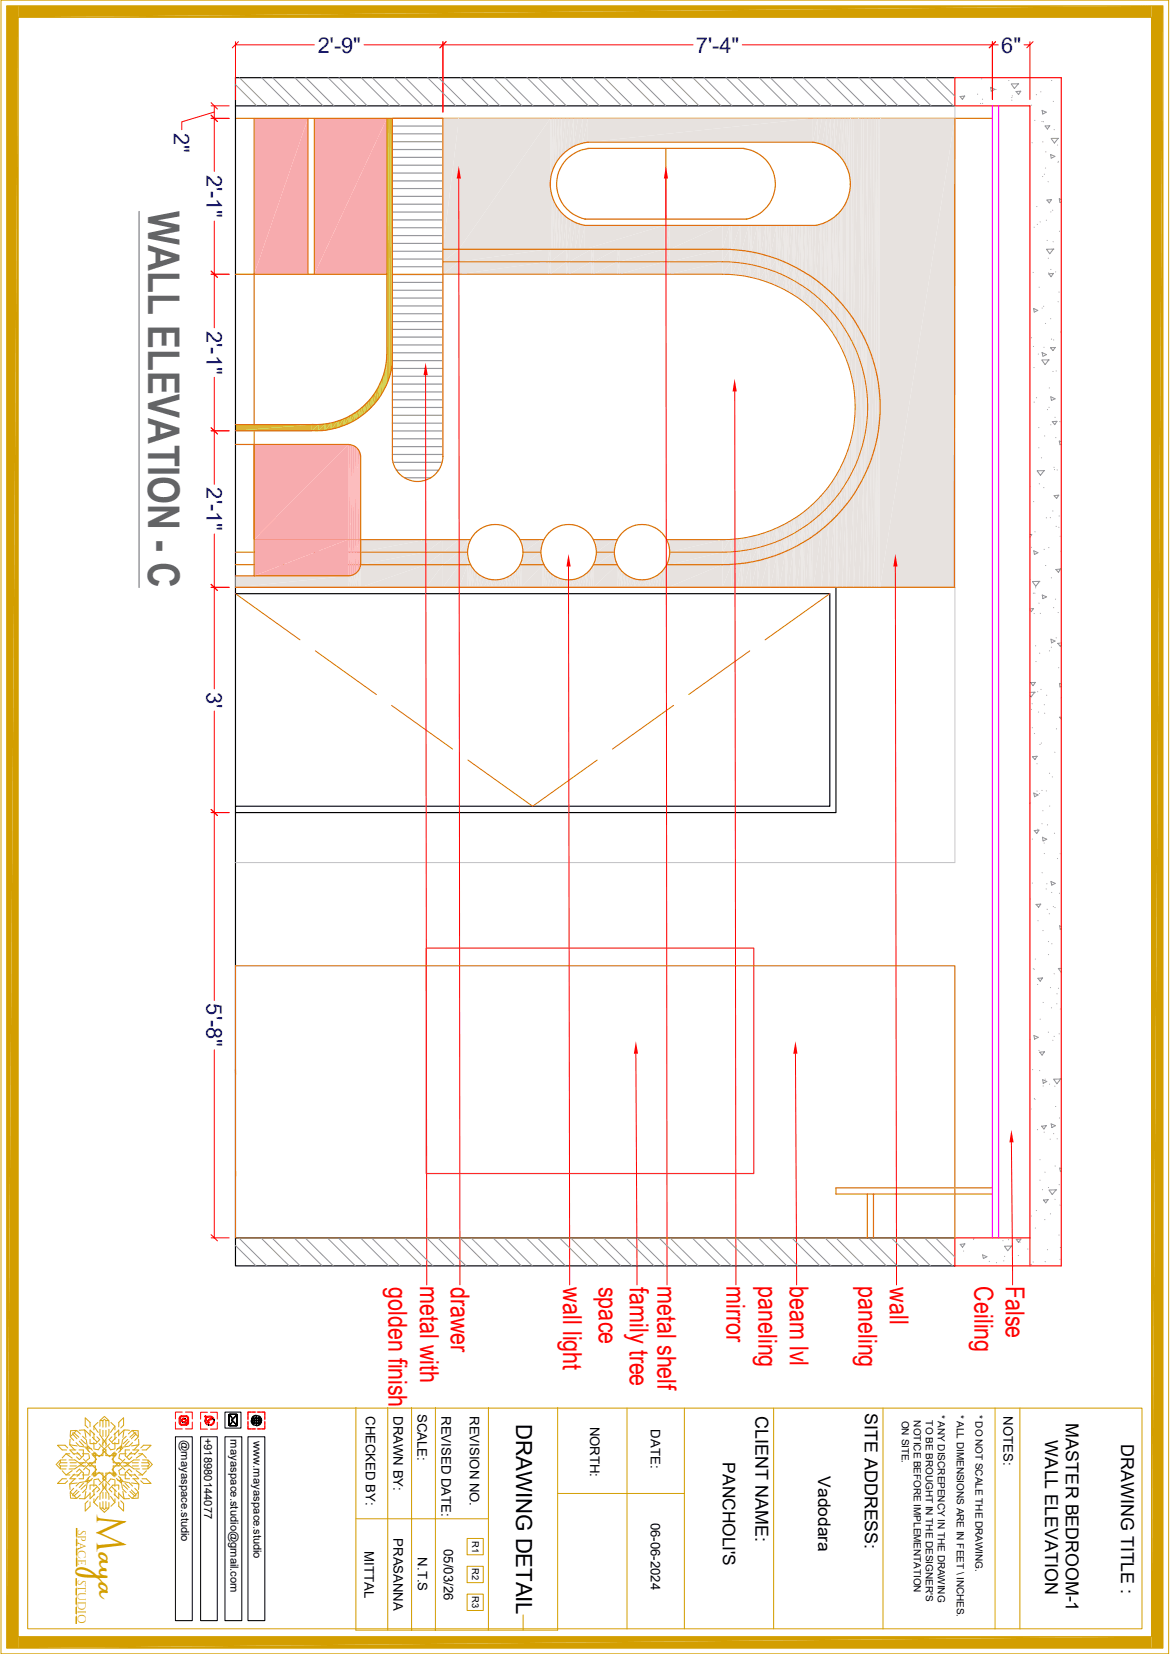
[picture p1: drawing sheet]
<svg xmlns="http://www.w3.org/2000/svg" width="297mm" height="420mm" viewBox="0 0 297 420" stroke-linecap="round" stroke-linejoin="round" font-family="sans-serif">
<defs><g id="words">
<text font-size="11.1" fill="#636466" x="37.6" y="53.7" transform="rotate(90 37.6 53.7)">WALL ELEVATION - C</text>
<text font-size="10.5" fill="#d39e00" x="24.6" y="384.6" transform="rotate(90 24.6 384.6)">M</text>
<text font-size="7.5" fill="#d39e00" x="24.6" y="394.3" transform="rotate(90 24.6 394.3)">aya</text>
<g font-size="6.6" fill="#f00">
<text x="98.6" y="326.7" transform="rotate(90 98.6 326.7)">golden finish</text>
<text x="106.7" y="326.6" transform="rotate(90 106.7 326.6)">metal with</text>
<text x="114.4" y="326.7" transform="rotate(90 114.4 326.7)">drawer</text>
<text x="143" y="326.9" transform="rotate(90 143 326.9)">wall light</text>
<text x="152" y="326.7" transform="rotate(90 152 326.7)">space</text>
<text x="159.9" y="326.9" transform="rotate(90 159.9 326.9)">family tree</text>
<text x="166.9" y="326.6" transform="rotate(90 166.9 326.6)">metal shelf</text>
<text x="184.4" y="326.6" transform="rotate(90 184.4 326.6)">mirror</text>
<text x="192.6" y="326.6" transform="rotate(90 192.6 326.6)">paneling</text>
<text x="200.5" y="326.6" transform="rotate(90 200.5 326.6)">beam lvl</text>
<text x="218" y="326.6" transform="rotate(90 218 326.6)">paneling</text>
<text x="225.9" y="326.9" transform="rotate(90 225.9 326.9)">wall</text>
<text x="247.4" y="326.6" transform="rotate(90 247.4 326.6)">Ceiling</text>
<text x="255.4" y="326.5" transform="rotate(90 255.4 326.5)">False</text>
</g>
<text font-size="5.6" x="131" y="361.6" transform="rotate(90 131 361.6)">DRAWING DETAIL</text>
<g font-size="5.5" fill="#00f">
<text x="80.6" y="13.3">2'-9&quot;</text>
<text x="176.7" y="13.4">7'-4&quot;</text>
<text x="254.2" y="13.3">6&quot;</text>
<text x="44.2" y="33.7" transform="rotate(90 44.2 33.7)">2&quot;</text>
<text x="52.4" y="44.4" transform="rotate(90 52.4 44.4)">2'-1&quot;</text>
<text x="52.4" y="84" transform="rotate(90 52.4 84)">2'-1&quot;</text>
<text x="52.4" y="123.8" transform="rotate(90 52.4 123.8)">2'-1&quot;</text>
<text x="52.5" y="175.7" transform="rotate(90 52.5 175.7)">3'</text>
<text x="52.5" y="254.8" transform="rotate(90 52.5 254.8)">5'-8&quot;</text>
</g>
<g font-size="4.5">
<text x="191.8" y="359.6" transform="rotate(90 191.8 359.6)">CLIENT NAME:</text>
<text x="219.5" y="358.8" transform="rotate(90 219.5 358.8)">SITE ADDRESS:</text>
<text x="265.3" y="365.8" transform="rotate(90 265.3 365.8)">WALL ELEVATION</text>
<text x="270.6" y="361.4" transform="rotate(90 270.6 361.4)">MASTER BEDROOM-1</text>
<text x="284.6" y="366.6" transform="rotate(90 284.6 366.6)">DRAWING TITLE :</text>
</g>
<g font-size="4.4">
<text x="183.5" y="371.3" transform="rotate(90 183.5 371.3)">PANCHOLI'S</text>
<text x="207.7" y="374.9" transform="rotate(90 207.7 374.9)">Vadodara</text>
</g>
<g font-size="3.3">
<text x="92.9" y="359.6" transform="rotate(90 92.9 359.6)">CHECKED BY:</text>
<text x="99.9" y="359.6" transform="rotate(90 99.9 359.6)">DRAWN BY:</text>
<text x="106" y="359" transform="rotate(90 106 359)">SCALE:</text>
<text x="112.1" y="359.6" transform="rotate(90 112.1 359.6)">REVISED DATE:</text>
<text x="119.3" y="359.6" transform="rotate(90 119.3 359.6)">REVISION NO.</text>
<text x="254.7" y="359.7" transform="rotate(90 254.7 359.7)">NOTES:</text>
<text x="149.8" y="362.2" transform="rotate(90 149.8 362.2)">NORTH:</text>
<text x="165.2" y="363" transform="rotate(90 165.2 363)">DATE:</text>
<text x="165.2" y="386.6" transform="rotate(90 165.2 386.6)">06-06-2024</text>
<text x="92.5" y="393.9" transform="rotate(90 92.5 393.9)">MITTAL</text>
<text x="99.9" y="390.6" transform="rotate(90 99.9 390.6)">PRASANNA</text>
<text x="106.1" y="395.5" transform="rotate(90 106.1 395.5)">N.T.S</text>
<text x="112.7" y="393.3" transform="rotate(90 112.7 393.3)">05/03/26</text>
</g>
<g font-size="2.9" fill="#d39e00">
<text x="19.8" y="388.5" transform="rotate(90 19.8 388.5)">SPACE</text>
<text x="19.8" y="401.1" transform="rotate(90 19.8 401.1)">STUDIO</text>
</g>
<g font-size="2.8">
<text x="46" y="365.5" transform="rotate(90 46 365.5)">@mayaspace.studio</text>
<text x="51.9" y="365" transform="rotate(90 51.9 365)">+918980144077</text>
<text x="58.5" y="365.5" transform="rotate(90 58.5 365.5)">mayaspace.studio@gmail.com</text>
<text x="64.3" y="365.8" transform="rotate(90 64.3 365.8)">www.mayaspace.studio</text>
</g>
<g font-size="2.5">
<text x="238" y="359.2" transform="rotate(90 238 359.2)">* ANY DISCREPENCY IN THE DRAWING</text>
<text x="242.9" y="359.2" transform="rotate(90 242.9 359.2)">* ALL DIMENSIONS ARE IN FEET \ INCHES.</text>
<text x="247.7" y="359.2" transform="rotate(90 247.7 359.2)">* DO NOT SCALE THE DRAWING.</text>
<text x="228.9" y="360.7" transform="rotate(90 228.9 360.7)">ON SITE.</text>
<text x="231.9" y="360.7" transform="rotate(90 231.9 360.7)">NOTICE BEFORE IMPLEMENTATION</text>
<text x="235" y="360.7" transform="rotate(90 235 360.7)">TO BE BROUGHT IN THE DESIGNER'S</text>
</g>
<g font-size="2.4">
<text x="119.8" y="391.3" transform="rotate(90 119.8 391.3)">R1</text>
<text x="119.8" y="398.2" transform="rotate(90 119.8 398.2)">R2</text>
<text x="119.8" y="405.3" transform="rotate(90 119.8 405.3)">R3</text>
</g>
</g></defs>
<path d="M242.4 26.9h19.1" fill="none" stroke="#f00" stroke-width=".3"/>
<path d="M59.8 26.9h182.6" fill="none" stroke="#000" stroke-width=".3"/>
<path d="M99.4 30.1v64.4" fill="none" stroke="#c8c92d" stroke-width=".34"/>
<g fill="#c8c92d">
<path d="M98.8 30.1h.5l-.5 66z"/>
<path d="M99.3 30.1v64.4l-.5 1.6z"/>
<path d="M98.2 30.1h.6l-.6 67.5z"/>
<path d="M98.8 30.1v66l-.6 1.5z"/>
</g>
<path d="M97.5 94.7v4.6M98 91.6v6.7M98.2 90l-.1 7.8" fill="none" stroke="#c8c92d" stroke-width=".25"/>
<path d="M97.7 93.2v5.8" fill="none" stroke="#c8c92d" stroke-width=".38"/>
<path d="M97.2 95.1v4.8" fill="none" stroke="#c8c92d" stroke-width=".42"/>
<g fill="#c8c92d">
<path d="M97 96.3l-.5 4.4v-3.3z"/>
<path d="M97 96.3v3.6l-.5 .8z"/>
</g>
<path d="M96.4 97.4v3.6" fill="none" stroke="#c8c92d" stroke-width=".25"/>
<g fill="#c8c92d">
<path d="M96.4 97.8l-.9 4.2v-2.8z"/>
<path d="M96.4 97.8v3.2l-.9 1z"/>
</g>
<path d="M95.5 99.2v2.9" fill="none" stroke="#c8c92d" stroke-width=".25"/>
<g fill="#c8c92d">
<path d="M95.5 99.2l-.8 3.9v-2.6z"/>
<path d="M95.5 99.2v2.9l-.8 1z"/>
</g>
<path d="M94.5 100.5v2.8" fill="none" stroke="#c8c92d" stroke-width=".25"/>
<g fill="#c8c92d">
<path d="M94.4 100.8l-.8 3.3v-2.3z"/>
<path d="M94.4 100.8v2.5l-.8 .8z"/>
<path d="M93.2 102.2l.4-.4-.4 2.7z"/>
<path d="M93.6 101.8v2.3l-.4 .4z"/>
<path d="M93.2 102.2l-.7 2.9v-2.1z"/>
<path d="M93.2 102.2v2.3l-.7 .6z"/>
<path d="M91.9 103.5l.6-.5-.6 2.6z"/>
<path d="M92.5 103v2.1l-.6 .5z"/>
<path d="M91.3 104l.6-.5-.6 2.5z"/>
<path d="M91.9 103.5v2.1l-.6 .4z"/>
<path d="M90.5 104.6l.8-.6-.8 2.5z"/>
<path d="M91.3 104v2l-.8 .5z"/>
<path d="M90 104.9l.5-.3-.5 2.2z"/>
<path d="M90.5 104.6v1.9l-.5 .3z"/>
<path d="M89 105.5l1-.6-1 2.5z"/>
<path d="M90 104.9v1.9l-1 .6z"/>
</g>
<path d="M88.8 105.5v2.1" fill="none" stroke="#c8c92d" stroke-width=".42"/>
<g fill="#c8c92d">
<path d="M87.5 106.3l1.1-.6-1.1 2.3z"/>
<path d="M88.6 105.7v1.9l-1.1 .4z"/>
<path d="M87.1 106.5l.4-.2-.4 1.9z"/>
<path d="M87.5 106.3v1.7l-.4 .2z"/>
<path d="M85.9 106.9l1.2-.4-1.2 2.1z"/>
<path d="M87.1 106.5v1.7l-1.2 .4z"/>
<path d="M85.6 107l.3-.1-.3 1.8z"/>
<path d="M85.9 106.9v1.7l-.3 .1z"/>
<path d="M84.2 107.4l1.4-.4-1.4 2z"/>
<path d="M85.6 107v1.7l-1.4 .3z"/>
<path d="M84 107.4h.2l-.2 1.7z"/>
<path d="M84.2 107.4v1.6l-.2 .1z"/>
<path d="M82.5 107.7l1.5-.3-1.5 1.9z"/>
<path d="M84 107.4v1.7l-1.5 .2z"/>
<path d="M82.4 107.7h.1l-.1 1.6z"/>
<path d="M82.5 107.7v1.6h-.1z"/>
<path d="M80.9 107.8l1.5-.1-1.5 1.7z"/>
<path d="M82.4 107.7v1.6l-1.5 .1z"/>
<path d="M80.8 107.8v1.6z"/>
<path d="M80.9 107.8l-.1 1.6z"/>
<path d="M79.2 107.8h1.6l-1.6 1.6z"/>
<path d="M79.2 109.4l1.6-1.6v1.6z"/>
<path d="M59.8 107.8h19.4l-19.4 1.6z"/>
<path d="M59.8 109.4l19.4-1.6v1.6z"/>
</g>
<g fill="#f7abae">
<path d="M79.8 30.1h18.4l-18.4 39.5z"/>
<path d="M98.2 30.1v39.5h-18.4z"/>
<path d="M64.5 30.1h13.7l-13.7 39.5z"/>
<path d="M78.2 30.1v39.5h-13.7z"/>
</g>
<path d="M59.8 30.1h192.1M212.2 301.6h39.7M212.2 303.2h39.7" fill="none" stroke="#dd6e00" stroke-width=".3"/>
<path d="M242.4 26.9v-7.2h27v301.7h-27v-7.1h19.1v-287.4" fill="none" stroke="#f00" stroke-width=".3"/>
<path d="M242.4 19.7h-182.6v301.7h182.6M59.8 149.1h152.4v57.2h-152.4M59.8 150.7h150.9v54h-150.9M59.8 314.3h182.6" fill="none" stroke="#000" stroke-width=".3"/>
<g fill="none" stroke="#939598" stroke-width=".25">
<path d="M243.7 24.5l1.2-.1-.6 .8zM248.2 23.9h.1M248.9 26.3h.1M249.2 20h.1M249.4 25.2h.1M249.4 26.2h.1M251.5 22.2l1.1 .5-1 .5zM252.8 22.7h.1M256.1 20.4h.1M256.8 21.3h1.8M256.8 24.8h.1M256.8 25.4h.1"/>
<path d="M257 24.3h.1M257.9 23.2h1.2l-.5 .8zM258.5 21.3l-1 1.2-.8-1.2M261.8 26.7h.1M262 36.2h.1M262.7 30.6h.1M263.1 24h.1M264.2 23.3h.1M264.5 30.9h.1M264.5 28l1.1 .5-.9 .5zM264.7 36h.1M264.8 30.9h.1"/>
<path d="M265.3 32l1.2-.1-.6 .9zM265.5 38.6h.1M265.9 32.6h.1M266.7 39.2l1.1 .5-.9 .5zM267 35.1h1.7M267 20.4h.1M267.4 25.7h.1M267.6 32.9h.1M268.4 36.8h.1M268.6 35.1l-.9 1.2-.9-1.1M262.5 57.7h.1M263.2 52.5h.1"/>
<path d="M263.3 57h.1M264 56.3h.1M264.7 44.8h.1M265.1 44.2h.1M265.4 42.7h.1M265.6 55.9h.1M265.8 50.8l1.2-.1-.6 .8zM266.1 46.1h.1M266.7 53.8h.1M267.2 53.4h.1M268.6 41.2h.1M268.6 41h.1"/>
<path d="M268.9 58.7h.1M269.4 50.7l-.5-.2 .2 .9 .3-.2M262.3 69.2h.1M262.4 78.3l1 .5-.8 .4zM263.8 72.9h.1M264.5 78.2h.1M264.9 77.8h.1M265.8 61h.1M266.1 65.6h.1M266.2 69.3h.1M266.2 69.6l1.2-.2-.6 .9zM266.7 68.4h.1"/>
<path d="M267.3 61.4h.1M267.4 63.2l-.9 1.2-.9-1.1M267.5 63.2l-1.7 .1M268 69h.1M268.6 76.6h.1M268.8 74.2h.1M261.8 85.8h.1M262.3 88h.1M262.5 93.3h.1M263.6 89.9h.1M264.5 91.4l.8 1.2 .9-1.2M264.5 89.5l1.1 .5-.8 .5z"/>
<path d="M264.6 91.4h1.8M265 88.2h.1M265.4 82.1h.1M266.4 98.5h.1M266.7 88.3l1.2-.1-.6 .8zM266.7 80.9h.1M266.9 86.1h.1M267.3 94.3h.1M267.5 86.3h.1M268.1 94.2h.1M269.2 84.3h.1M262.5 102.1h.1"/>
<path d="M263.1 101h.1M263.7 108.6h.1M263.7 113.7h.1M264.4 116.2h.1M265 119.5l-.9 1.2-.8-1.2M265.2 119.5h-1.8M265.2 110.7h.1M265.9 104h.1M266.3 103.4h.1M266.7 100.8l1.1 .5-.9 .4zM266.7 107.9h.1M267.1 107.1l1.2-.1-.5 .8z"/>
<path d="M267.5 118.7h.1M267.7 119.3h.1M267.8 106h.1M268 111.1h.1M268.4 119.3h.1M268.9 112l.5 .2M268.9 112l.2 .9 .3-.1M269 107.1h.1M261.5 135.8l.4-.1-.4 .7M261.5 123.5h.1M261.8 139h.1M262.4 127.4h.1"/>
<path d="M262.4 139.9l1.1 .4-.9 .5zM262.7 135h.1M263.8 122.9h.1M265 123.8h.1M265 139.5h.1M265.6 131.5h.1M266.2 139.1h.1M266.6 131.4h.1M267.3 129.8h.1M267.6 125.9l1.2-.2-.6 .9zM268.1 133.6h.1M268.8 133.9h.1"/>
<path d="M268.9 131h.1M269.1 136.2h.1M269.3 140h.1M261.5 154.6l.9-.1-.6 .8-.3-.4M261.5 147.2h.1M262.1 147.7l.8 1.1 1-1.1M262.3 150.6h.1M262.5 155.8h.1M262.7 150.6h.1M262.9 149.3h.1M263.7 153.2h.1M264 147.6l-1.8 .1"/>
<path d="M264.1 155.7h.1M264.6 151.1l1.1 .5-.9 .4zM265.4 143.6h.1M266.9 146.7h.1M267.5 154.3h.1M267.9 152.1h.1M268.1 144.6l1.1-.1-.5 .8zM268.6 155.5h.1M261.6 173.4l1.2-.1-.5 .8zM262 178.7h.1M262.7 175.8l-1 1.2-.2-.4M262.8 175.8h-1.3"/>
<path d="M262.9 164h.1M263 168h.1M263.4 175.6h.1M263.9 165.9h.1M264.2 175h.1M265.1 178.9h.1M265.7 176.5h.1M266.4 165.3h.1M266.8 162.3l1 .5-.8 .4zM266.9 164.3h.1M268.1 162h.1M268.7 169.5h.1"/>
<path d="M269.4 177.2h.1M269.4 163.3l-.9 .1 .7 .7 .2-.4M269.4 173.7l-.5-.2 .2 1 .3-.2M261.8 180.1h.1M262 184.8h.1M262.1 192.2l1.2-.2-.6 .9zM262.6 186.3h.1M263.2 193.9h.1M263.6 180.8h.1M264 189h.1M264.3 188.7h.1M265.2 181.1h.1"/>
<path d="M266.4 196.3h.1M267.1 197.3h.1M267.8 191h.1M268.2 185.1h.1M269.4 182.1h-.4l.4 .5M261.5 203.9v.1M261.6 203.9h-.1M262 213.1h.1M262.4 201.4l1.1 .4-.9 .5zM262.6 210.9l1.1-.1-.5 .8zM263.2 200.9h.1M263.4 210.6h.1"/>
<path d="M263.9 201.5h.1M264.5 209.2h.1M264.5 200.7h.1M264.6 212.6l1.1 .5-.9 .4zM264.7 205.9h.1M265 214.1h.1M265.1 216.7h.1M265.6 200.8h.1M265.9 209.5h.1M266.4 204.7h.1M267.7 211.6h.1M268.4 218h.1"/>
<path d="M269.1 216.8h.1M261.5 228.3h.1M262 224.2h.1M263 229.7l1.2-.1-.5 .8zM263.5 233.8h.1M264.5 221.6h.1M264.8 236.3h.1M265.6 225.7h.1M265.7 224.4h.1M265.8 230.9h.1M266.1 239.1h.1M266.4 232h.1"/>
<path d="M266.8 223.8l1.1 .5-.9 .4zM267 226.6h.1M267 239.6h.1M267.4 230.2h.1M267.8 230.5h.1M268.9 226.8h.1M269.4 235.2l-.4-.2 .2 1 .2-.1M262.3 246h.1M262.6 246.1h.1M262.8 243.5h.1M263.4 250h.1M263.5 248.4l1.2-.1-.6 .9z"/>
<path d="M264 258.8h.1M264.8 254.6h.1M266.1 242.4h.1M266.7 250.8h.1M266.9 255.9h.1M267.6 247.3h.1M268.3 254.9h.1M268.3 252.3h.1M268.6 245.9l.8 1M268.7 251h.1M269.2 256.2h.1M269.4 245.9h-.6"/>
<path d="M261.5 263.9h.1M262.1 271.6h.1M262.5 262.9l1.1 .5-1 .5zM262.6 278.9h.1M262.7 279.2h.1M263.7 266.7h.1M263.9 271.9h.1M263.9 267.2l1.2-.1-.6 .8zM264.7 274.2l1 .4-.9 .5zM264.8 275.8h.1M265.3 274h.1M266.1 262.1h.1"/>
<path d="M266.4 275.3h.1M267.3 264.2h.1M267.6 263.1h.1M267.8 275.8h.1M268.9 262.5h.1M269.3 274l-1 1.2-.8-1.2M269.4 274h-1.8M261.7 281.6h.1M263.4 286.9h.1M264 299.7h.1M264 294.5h.1M264.4 286l1.2-.2-.6 .9z"/>
<path d="M265 287.5h.1M265.3 297.6h.1M266.6 289.3h.1M266.8 285.4l1.1 .4-.9 .5zM267.5 287.9h.1M267.8 296.1h.1M268 281h.1M268.4 289.2h.1M268.9 283.9h.1M269.4 296.8l-.4-.2 .2 .9 .2-.1M243.8 316l1.1-.2-.6 .9zM244.6 317.7h.1"/>
<path d="M247.1 314.7h.1M247.2 314.4h.1M249.4 318.6l1.1 .5-.9 .5zM254.6 315h.1M255 319h.1M256 314.8h.1M256.8 316.4l-1 1.2-.8-1.2M256.9 316.4h-1.8M258 314.7l1.2-.1-.6 .9zM258.5 318.8h.1M258.9 315.4h.1M260.9 317.2h.1"/>
<path d="M261.7 308.8h.1M262.8 311.8h.1M263.1 307.4h.1M264.6 302.1h.1M265.2 309.7h.1M265.9 317.3h.1M266.1 304.6l-.6 .8-.6-.7 1.2-.1M266.1 301.5h.1M266.7 308.2h.1M267.8 304.5h.1M268.1 302.1l-1 1.2-.8-1.1M268.2 302.1l-1.8 .1"/>
<path d="M268.8 313.6h.1M268.9 300.8h.1M269.1 306h.1M269.1 319.8h.1M269.2 316.8h.1M251.1 320.3h.1M252.9 320.6h.1M254.8 320.2h.1M261.7 321.2h.1M261.7 321.1h.1M262.3 320.5h.1M265.3 320.4h.1"/>
</g>
<path d="M251.9 26.9v287.4M253.5 26.9v287.4" fill="none" stroke="#f0f" stroke-width=".3"/>
<path d="M59.8 219h182.6M59.8 245.2h182.6" fill="none" stroke="#c7c8ca" stroke-width=".25"/>
<g fill="#fff">
<path d="M112.4 69.6v47.2z"/>
<path d="M112.4 30.1v39.5z"/>
<path d="M112.1 69.6h.3l-.3 48.2z"/>
<path d="M112.4 69.6v47.2l-.3 1z"/>
<path d="M111.8 69.6h.3l-.3 49.1z"/>
<path d="M112.1 69.6v48.2l-.3 .9z"/>
<path d="M111.3 69.6h.5l-.5 50z"/>
<path d="M111.8 69.6v49.1l-.5 .9z"/>
<path d="M110.6 69.6h.7l-.7 50.8z"/>
<path d="M111.3 69.6v50l-.7 .8z"/>
<path d="M109.8 69.6h.8l-.8 51.5z"/>
<path d="M110.6 69.6v50.8l-.8 .7z"/>
<path d="M108.9 69.6h.9l-.9 52z"/>
<path d="M109.8 69.6v51.5l-.9 .5z"/>
<path d="M107.9 69.6h1l-1 52.4z"/>
<path d="M108.9 69.6v52l-1 .4z"/>
<path d="M106.9 69.6h1l-1 52.6z"/>
<path d="M107.9 69.6v52.4l-1 .2z"/>
<path d="M105.9 69.6h1l-1 52.7z"/>
<path d="M106.9 69.6v52.6l-1 .1z"/>
<path d="M104.9 69.6h1l-1 52.6z"/>
<path d="M105.9 69.6v52.7l-1-.1z"/>
<path d="M103.9 69.6h1l-1 52.3z"/>
<path d="M104.9 69.6v52.6l-1-.3z"/>
<path d="M103 69.6h.9l-.9 51.9z"/>
<path d="M103.9 69.6v52.3l-.9-.4z"/>
<path d="M102.1 69.6h.9l-.9 51.3z"/>
<path d="M103 69.6v51.9l-.9-.6z"/>
<path d="M101.3 69.6h.8l-.8 50.7z"/>
<path d="M102.1 69.6v51.3l-.8-.6z"/>
<path d="M100.7 69.6h.6l-.6 49.9z"/>
<path d="M101.3 69.6v50.7l-.6-.8z"/>
<path d="M100.2 69.6h.5l-.5 49z"/>
<path d="M100.7 69.6v49.9l-.5-.9z"/>
<path d="M99.8 69.6h.4l-.4 48z"/>
<path d="M100.2 69.6v49l-.4-1z"/>
<path d="M99.8 30.1h12.6l-12.6 39.5z"/>
<path d="M112.4 30.1v39.5h-12.6z"/>
<path d="M99.6 69.6h.2l-.2 47z"/>
<path d="M99.8 69.6v48l-.2-1z"/>
<path d="M99.6 30.1h.2l-.2 39.5z"/>
<path d="M99.8 30.1v39.5h-.2z"/>
</g>
<g fill="none" stroke="#939598" stroke-width=".3">
<path d="M99.6 32h12.8M99.6 34h12.8M99.6 36h12.8M99.6 38h12.8M99.6 40h12.8M99.6 42h12.8M99.6 43.9h12.8M99.6 45.9h12.8M99.6 47.9h12.8M99.6 49.9h12.8M99.6 51.9h12.8M99.6 53.8h12.8"/>
<path d="M99.6 55.8h12.8M99.6 57.8h12.8M99.6 59.8h12.8M99.6 61.8h12.8M99.6 63.8h12.8M99.6 65.8h12.8M99.6 67.7h12.8M99.6 69.7h12.8M99.6 71.7h12.8M99.6 73.7h12.8M99.6 75.7h12.8M99.6 77.7h12.8"/>
<path d="M99.6 79.7h12.8M99.6 81.7h12.8M99.6 83.7h12.8M99.6 85.6h12.8M99.6 87.6h12.8M99.6 89.6h12.8M99.6 91.6h12.8M99.6 93.6h12.8M99.6 95.5h12.8M99.6 97.5h12.8M99.6 99.5h12.8M99.6 101.5h12.8"/>
<path d="M99.6 103.5h12.8M99.6 105.5h12.8M99.6 107.4h12.8M99.6 109.4h12.8M99.6 111.4h12.8M99.6 113.4h12.8M99.6 115.4h12.8M99.7 117.4h12.6M100.6 119.4h10.8M102.7 121.3h6.6"/>
</g>
<path d="M223.4 102.1v2.5" fill="none" stroke="#e7e2df" stroke-width=".25"/>
<g fill="#e7e2df">
<path d="M223.4 30.1h19l-19 119z"/>
<path d="M242.4 30.1v119h-19z"/>
</g>
<path d="M223.3 30.1v119M223.4 30.1v74.5M223 97.2v12.3M223.3 99.7v7.3" fill="none" stroke="#e7e2df" stroke-width=".25"/>
<path d="M223.1 30.1v119" fill="none" stroke="#e7e2df" stroke-width=".3"/>
<g fill="#e7e2df">
<path d="M223 109.5l-.5 39.6v-37.2z"/>
<path d="M223 109.5v39.6h-.5z"/>
<path d="M222.5 94.8l.5 2.4-.5 14.7z"/>
<path d="M223 97.2v12.3l-.5 2.4z"/>
</g>
<path d="M222.5 94.7v17.2" fill="none" stroke="#e7e2df" stroke-width=".25"/>
<g fill="#e7e2df">
<path d="M222.5 30.1h.5l-.5 64.6z"/>
<path d="M223 30.1v67.1l-.5-2.5z"/>
<path d="M222.5 111.9l-.6 37.2v-34.8z"/>
<path d="M222.5 111.9v37.2h-.6z"/>
<path d="M221.9 92.4l.6 2.3-.6 19.6z"/>
<path d="M222.5 94.7v17.2l-.6 2.4z"/>
</g>
<path d="M221.9 92.4v21.9" fill="none" stroke="#e7e2df" stroke-width=".25"/>
<g fill="#e7e2df">
<path d="M221.9 30.1h.6l-.6 62.3z"/>
<path d="M222.5 30.1v64.6l-.6-2.3z"/>
<path d="M221.9 114.3l-.8 34.8v-32.5z"/>
<path d="M221.9 114.3v34.8h-.8z"/>
<path d="M221.1 90l.8 2.4-.8 24.2z"/>
<path d="M221.9 92.4v21.9l-.8 2.3z"/>
</g>
<path d="M221.1 90v26.6" fill="none" stroke="#e7e2df" stroke-width=".25"/>
<g fill="#e7e2df">
<path d="M221.1 30.1h.8l-.8 59.9z"/>
<path d="M221.9 30.1v62.3l-.8-2.4z"/>
<path d="M221.1 116.6l-.8 32.5v-30.1z"/>
<path d="M221.1 116.6v32.5h-.8z"/>
<path d="M220.3 87.7l.8 2.3-.8 29z"/>
<path d="M221.1 90v26.6l-.8 2.4z"/>
</g>
<path d="M220.3 87.7v31.3" fill="none" stroke="#e7e2df" stroke-width=".25"/>
<g fill="#e7e2df">
<path d="M220.3 30.1h.8l-.8 57.6z"/>
<path d="M221.1 30.1v59.9l-.8-2.3z"/>
</g>
<path d="M219.3 85.6v35.4M219.8 86.6v22.7M219.9 86.7v22.4M220.1 87.3v19.7M220.2 87.4v31.9M220.2 87.6v31.4M220.3 87.7v31.3" fill="none" stroke="#e7e2df" stroke-width=".25"/>
<path d="M219.9 106.7v13.2" fill="none" stroke="#e7e2df" stroke-width=".3"/>
<path d="M219.6 109.1v11.8" fill="none" stroke="#e7e2df" stroke-width=".42"/>
<path d="M219.6 85.8v25.5" fill="none" stroke="#e7e2df" stroke-width=".38"/>
<g fill="#e7e2df">
<path d="M220.3 119l-1.1 30.1v-27.9z"/>
<path d="M220.3 119v30.1h-1.1z"/>
</g>
<path d="M219.3 85.5v35.7" fill="none" stroke="#e7e2df" stroke-width=".25"/>
<g fill="#e7e2df">
<path d="M219.2 30.1h1.1l-1.1 55.4z"/>
<path d="M220.3 30.1v57.6l-1.1-2.2z"/>
<path d="M219.2 111.9l-.4 10.1v-8.4z"/>
<path d="M219.2 111.9v9.3l-.4 .8z"/>
<path d="M218.8 93l.4 1.7-.4 18.9z"/>
<path d="M219.2 94.7v17.2l-.4 1.7z"/>
<path d="M218.8 84.7l.4 .8-.4 7.5z"/>
<path d="M219.2 85.5v9.2l-.4-1.7z"/>
</g>
<path d="M218.7 84.5v37.7" fill="none" stroke="#e7e2df" stroke-width=".25"/>
<g fill="#e7e2df">
<path d="M218.7 30.1h.5l-.5 54.4z"/>
<path d="M219.2 30.1v55.4l-.5-1z"/>
<path d="M219.2 121.2l-1.1 27.9v-25.7z"/>
<path d="M219.2 121.2v27.9h-1.1z"/>
<path d="M218.7 113.9l-.6 9.5v-7.5z"/>
<path d="M218.7 113.9v8.3l-.6 1.2z"/>
<path d="M218.1 90.8l.6 1.9-.6 23.2z"/>
<path d="M218.7 92.7v21.2l-.6 2z"/>
<path d="M218.1 83.3l.6 1.2-.6 6.3z"/>
<path d="M218.7 84.5v8.2l-.6-1.9z"/>
<path d="M218.1 30.1h.6l-.6 53.2z"/>
<path d="M218.7 30.1v54.4l-.6-1.2z"/>
</g>
<path d="M218 30.1v93.5M218.1 30.1v93.3" fill="none" stroke="#e7e2df" stroke-width=".25"/>
<g fill="#e7e2df">
<path d="M217.9 116.2l-.7 8.6v-6.7z"/>
<path d="M217.9 116.2v7.4l-.7 1.2z"/>
<path d="M217.2 88.6l.7 1.9-.7 27.6z"/>
<path d="M217.9 90.5v25.7l-.7 1.9z"/>
<path d="M217.2 81.9l.7 1.2-.7 5.5z"/>
<path d="M217.9 83.1v7.4l-.7-1.9z"/>
</g>
<path d="M217 87.9v14M217 81.7v36.9M217.1 81.7v36.6" fill="none" stroke="#e7e2df" stroke-width=".25"/>
<g fill="#e7e2df">
<path d="M218.1 123.4l-1.4 25.7v-23.7z"/>
<path d="M218.1 123.4v25.7h-1.4z"/>
</g>
<path d="M217 118.1v7.3" fill="none" stroke="#e7e2df" stroke-width=".42"/>
<path d="M216.7 81.2v17.7M216.8 87.7v12" fill="none" stroke="#e7e2df" stroke-width=".25"/>
<path d="M216.9 81.2v7.1" fill="none" stroke="#e7e2df" stroke-width=".3"/>
<g fill="#e7e2df">
<path d="M216.7 30.1h1.2l-1.2 51.1z"/>
<path d="M217.9 30.1v53l-1.2-1.9z"/>
</g>
<path d="M216.4 109.2v17M216.8 106.3v12.8" fill="none" stroke="#e7e2df" stroke-width=".3"/>
<path d="M216.6 87.3v10.9M216.7 81.1v17.8M216.6 108.5v10.9M216.6 119v6.8" fill="none" stroke="#e7e2df" stroke-width=".25"/>
<path d="M216.5 80.5v7" fill="none" stroke="#e7e2df" stroke-width=".42"/>
<g fill="#e7e2df">
<path d="M216.2 30.1h.5l-.5 50.4z"/>
<path d="M216.7 30.1v51.1l-.5-.7z"/>
</g>
<path d="M216.2 30.1v56.6M216.1 111v15.4M216.2 110.7v15.6" fill="none" stroke="#e7e2df" stroke-width=".25"/>
<g fill="#e7e2df">
<path d="M216.1 86.3l.4 1-.4 7.9z"/>
<path d="M216.5 87.3v10.1l-.4-2.2z"/>
</g>
<g fill="none" stroke="#e7e2df" stroke-width=".25">
<path d="M215.7 30.1v15.4M215.8 30.1l.1 49.8M215.9 30.1v50M216 30.1v65.1M216.1 30.1v56.4M215.6 49.1v36.3M215.6 48.6v37M215.7 48v37.8M215.8 47.9v31.9M215.9 79.8v6.4M215.7 112.5v8.6M215.9 112.2l-.1 14.6"/>
<path d="M215.9 111.6v15.1M216 111.4v15.1"/>
</g>
<g fill="#e7e2df">
<path d="M216.7 125.4l-1.2 23.7v-21.8z"/>
<path d="M216.7 125.4v23.7h-1.2z"/>
</g>
<path d="M215.6 120.9v6.4" fill="none" stroke="#e7e2df" stroke-width=".3"/>
<g fill="#e7e2df">
<path d="M215.5 85.2l.5 1-.5 6.9z"/>
<path d="M216 86.2v8.8l-.5-1.9z"/>
</g>
<path d="M215.3 50v35M215.4 49.5v35.7M215.5 49.2v36.2M215.3 121.7v5.9M215.3 121.7v27.4M215.4 121.5v27.6" fill="none" stroke="#e7e2df" stroke-width=".25"/>
<path d="M215.4 30.1v14.2" fill="none" stroke="#e7e2df" stroke-width=".34"/>
<g fill="#e7e2df">
<path d="M215.7 112.9l-.5 9v-7.6z"/>
<path d="M215.7 112.9v8.2l-.5 .8z"/>
</g>
<path d="M215.1 50.4v34.4M215.2 50.2v34.6M215 114.9v34.2M215.1 114.3v13.5" fill="none" stroke="#e7e2df" stroke-width=".25"/>
<path d="M215.2 127.5v21.6" fill="none" stroke="#e7e2df" stroke-width=".34"/>
<g fill="#e7e2df">
<path d="M215 84.3l.5 .9-.5 6.5z"/>
<path d="M215.5 85.2v7.9l-.5-1.4z"/>
</g>
<path d="M214.9 50.9v40.8M215 50.8v33.6M214.9 115v34.1M214.8 122.5v26.6" fill="none" stroke="#e7e2df" stroke-width=".25"/>
<g fill="#e7e2df">
<path d="M214.8 30.1h.5l-.5 12z"/>
<path d="M215.3 30.1v13.1l-.5-1.1z"/>
</g>
<path d="M214.7 51.5v32.4M214.8 51.2v40.1" fill="none" stroke="#e7e2df" stroke-width=".25"/>
<g fill="#e7e2df">
<path d="M214.2 77.8l.5 .6-.5 4.7z"/>
<path d="M214.7 78.4v5.5l-.5-.8z"/>
<path d="M214.7 51.5l-.5 26.3v-25.4z"/>
<path d="M214.7 51.5v26.9l-.5-.6z"/>
<path d="M214.2 30.1h.6l-.6 10.9z"/>
<path d="M214.8 30.1v12l-.6-1.1z"/>
<path d="M214.8 115.4l-.7 8.3v-6.6z"/>
<path d="M214.8 115.4v7.1l-.7 1.2z"/>
</g>
<path d="M214.1 52.5v30.5M214.2 52.4v30.7" fill="none" stroke="#e7e2df" stroke-width=".25"/>
<g fill="#e7e2df">
<path d="M213.8 82.5l.9 1.4-.9 5z"/>
<path d="M214.7 83.9v7.1l-.9-2.1z"/>
</g>
<path d="M214 52.6v30.4" fill="none" stroke="#e7e2df" stroke-width=".3"/>
<g fill="#e7e2df">
<path d="M214.8 128.1l-1 21v-19.7z"/>
<path d="M214.8 128.1v21h-1z"/>
<path d="M214.8 122.6l-1 6.8v-5.2z"/>
<path d="M214.8 122.6v5.5l-1 1.3z"/>
</g>
<path d="M213.7 53v35.8M213.8 53v29.5M213.8 53v35.9M213.6 118.3v11.4M213.7 117.9v11.7M213.8 117.8v11.6M213.8 124.2v5.2" fill="none" stroke="#e7e2df" stroke-width=".25"/>
<path d="M214 117.1v7.1" fill="none" stroke="#e7e2df" stroke-width=".34"/>
<g fill="#e7e2df">
<path d="M213.5 30.1h.7l-.7 9.9z"/>
<path d="M214.2 30.1v10.9l-.7-1z"/>
</g>
<path d="M213.5 53.3v35.1M213.3 76.6v11.4" fill="none" stroke="#e7e2df" stroke-width=".25"/>
<path d="M213.3 118.4v6.7" fill="none" stroke="#e7e2df" stroke-width=".38"/>
<path d="M213 81.2v6.4" fill="none" stroke="#e7e2df" stroke-width=".34"/>
<g fill="#e7e2df">
<path d="M212.7 30.1h.8l-.8 9.1z"/>
<path d="M213.5 30.1v9.9l-.8-.8z"/>
<path d="M213.8 129.4l-1.2 19.7v-18.3z"/>
<path d="M213.8 129.4v19.7h-1.2z"/>
<path d="M213.5 124.5l-.9 6.3v-4.9z"/>
<path d="M213.5 124.5v5.2l-.9 1.1z"/>
<path d="M213.4 53.6l-.8 22.3v-21.4z"/>
<path d="M213.4 53.6v23.2l-.8-.9z"/>
</g>
<path d="M212.4 125.9v23.2" fill="none" stroke="#e7e2df" stroke-width=".25"/>
<g fill="#e7e2df">
<path d="M213.1 119.1l-.8 7.1v-5.7z"/>
<path d="M213.1 119.1v6l-.8 1.1z"/>
</g>
<path d="M212.2 126.2v22.9" fill="none" stroke="#e7e2df" stroke-width=".25"/>
<g fill="#e7e2df">
<path d="M212.1 80.3l.7 .9-.7 4.6z"/>
<path d="M212.8 81.2v5.7l-.7-1.1z"/>
<path d="M212.1 75.5l1 1.1-1 3.7z"/>
<path d="M213.1 76.6v5l-1-1.3z"/>
</g>
<path d="M211.9 75.1v10.5M212.1 75.4v10.4M212.1 75.4v4.9M211.9 126.5v22.6M212.1 126.4v22.7" fill="none" stroke="#e7e2df" stroke-width=".25"/>
<path d="M212.3 54.5v21.4" fill="none" stroke="#e7e2df" stroke-width=".42"/>
<path d="M212.2 120.5v6" fill="none" stroke="#e7e2df" stroke-width=".3"/>
<g fill="#e7e2df">
<path d="M211.8 30.1h.9l-.9 8.3z"/>
<path d="M212.7 30.1v9.1l-.9-.8z"/>
</g>
<path d="M211.6 74.9v10.1M211.8 75v10.3" fill="none" stroke="#e7e2df" stroke-width=".25"/>
<g fill="#e7e2df">
<path d="M211.6 55.2l.5-.4-.5 20.1z"/>
<path d="M212.1 54.8v20.6l-.5-.5z"/>
<path d="M211.8 126.8l-.9 5.7v-4.6z"/>
<path d="M211.8 126.8v4.7l-.9 1z"/>
<path d="M212 121.1l-1.1 6.8v-5z"/>
<path d="M212 121.1v5.4l-1.1 1.4z"/>
<path d="M210.9 78.7l.7 .9-.7 4.2z"/>
<path d="M211.6 79.6v5.3l-.7-1.1z"/>
<path d="M210.9 74.2l.7 .7-.7 3.8z"/>
<path d="M211.6 74.9v4.7l-.7-.9z"/>
<path d="M210.9 55.8l.7-.6-.7 19z"/>
<path d="M211.6 55.2v19.7l-.7-.7z"/>
</g>
<path d="M210.8 55.8v28" fill="none" stroke="#e7e2df" stroke-width=".25"/>
<g fill="#e7e2df">
<path d="M210.8 30.1h1l-1 7.6z"/>
<path d="M211.8 30.1v8.3l-1-.7z"/>
</g>
<path d="M210.5 56v27.5M210.6 55.9v22.6M210.7 55.8v28M210.8 55.8v28M210.8 122.9v5.1" fill="none" stroke="#e7e2df" stroke-width=".25"/>
<g fill="#e7e2df">
<path d="M210.4 132.9l1.4-1.4-1.4 17.6z"/>
<path d="M211.8 131.5v17.6h-1.4z"/>
<path d="M210.4 128.4l.5-.5-.5 5z"/>
<path d="M210.9 127.9v4.6l-.5 .4z"/>
</g>
<path d="M210.4 56v22.2" fill="none" stroke="#e7e2df" stroke-width=".25"/>
<g fill="#e7e2df">
<path d="M210.4 128.4l-.6 5v-4.4z"/>
<path d="M210.4 128.4v4.5l-.6 .5z"/>
<path d="M210.8 122.9l-1 6.1v-4.8z"/>
<path d="M210.8 122.9v5.1l-1 1z"/>
<path d="M209.8 73.2l.6 .5-.6 3.9z"/>
<path d="M210.4 73.7v4.5l-.6-.6z"/>
<path d="M209.8 56.3l.6-.3-.6 17.2z"/>
<path d="M210.4 56v17.7l-.6-.5z"/>
<path d="M209.8 30.1h1l-1 7z"/>
<path d="M210.8 30.1v7.6l-1-.6z"/>
</g>
<path d="M209.6 56.3v21.3M209.6 124.2v9.5" fill="none" stroke="#e7e2df" stroke-width=".3"/>
<path d="M209.3 56.5v20.8M209.4 56.5v20.8M209.3 124.7v9.2M209.4 124.7v9" fill="none" stroke="#e7e2df" stroke-width=".25"/>
<g fill="#e7e2df">
<path d="M209 76.8l1.4 1.4-1.4 3.2z"/>
<path d="M210.4 78.2v5l-1.4-1.8z"/>
</g>
<path d="M209 72.6v8.8M209.1 72.6v4.4" fill="none" stroke="#e7e2df" stroke-width=".25"/>
<g fill="#e7e2df">
<path d="M208.7 130.1l.5-.4-.5 4.7z"/>
<path d="M209.2 129.7v4.2l-.5 .5z"/>
<path d="M209.2 125l-.5 5.1v-4.5z"/>
<path d="M209.2 125v4.7l-.5 .4z"/>
<path d="M208.7 30.1h1.1l-1.1 6.5z"/>
<path d="M209.8 30.1v7l-1.1-.5z"/>
<path d="M208.5 134.5l1.9-1.6-1.9 16.2z"/>
<path d="M210.4 132.9v16.2h-1.9z"/>
</g>
<path d="M208.5 125.8v8.7M208.6 125.6v8.9" fill="none" stroke="#e7e2df" stroke-width=".25"/>
<g fill="#e7e2df">
<path d="M208.5 72.1l.5 .5-.5 3.7z"/>
<path d="M209 72.6v4.2l-.5-.5z"/>
<path d="M208.5 56.9l.7-.3-.7 15.5z"/>
<path d="M209.2 56.6v16.1l-.7-.6z"/>
</g>
<path d="M208.4 56.9v15.2M208.4 125.8v8.9" fill="none" stroke="#e7e2df" stroke-width=".25"/>
<path d="M208.1 126v8.9" fill="none" stroke="#e7e2df" stroke-width=".34"/>
<path d="M207.7 126.4v8.9" fill="none" stroke="#e7e2df" stroke-width=".42"/>
<g fill="#e7e2df">
<path d="M207.5 30.1h1.2l-1.2 6.2z"/>
<path d="M208.7 30.1v6.5l-1.2-.3z"/>
</g>
<path d="M207.5 126.9v8.4M207.5 126.8v8.5" fill="none" stroke="#e7e2df" stroke-width=".25"/>
<g fill="#e7e2df">
<path d="M207.5 75.4l1.5 1.4-1.5 3z"/>
<path d="M209 76.8v4.6l-1.5-1.6z"/>
<path d="M207.5 71.4l1 .7-1 3.3z"/>
<path d="M208.5 72.1v4.2l-1-.9z"/>
</g>
<path d="M207.2 71.1v4.1M207.3 71.2v8.6M207.2 127.1v8.5M207.3 126.9v8.6" fill="none" stroke="#e7e2df" stroke-width=".25"/>
<g fill="#e7e2df">
<path d="M207.1 57.2l1.2-.3-1.2 14.2z"/>
<path d="M208.3 56.9v15.1l-1.2-.9z"/>
<path d="M206.5 136l2-1.5-2 14.6z"/>
<path d="M208.5 134.5v14.6h-2z"/>
<path d="M206.5 132l.6-.4-.6 4.4z"/>
<path d="M207.1 131.6v4l-.6 .4z"/>
<path d="M206.5 127.8l.6-.5-.6 4.7z"/>
<path d="M207.1 127.3v4.3l-.6 .4z"/>
<path d="M206.5 70.7l.6 .4-.6 3.5z"/>
<path d="M207.1 71.1v4l-.6-.5z"/>
<path d="M206.5 57.2h.6l-.6 13.5z"/>
<path d="M207.1 57.2v13.9l-.6-.4z"/>
</g>
<path d="M206.4 57.2v17.3M206.4 57.2v17.4M206.5 57.2v17.4M206.4 132.1v17M206.4 127.8v21.3M206.5 127.8v21.3" fill="none" stroke="#e7e2df" stroke-width=".25"/>
<g fill="#e7e2df">
<path d="M206.3 30.1h1.2l-1.2 6z"/>
<path d="M207.5 30.1v6.2l-1.2-.2z"/>
<path d="M205.9 136.4l.4-.3-.4 13z"/>
<path d="M206.3 136.1v13h-.4z"/>
<path d="M205.9 132.5l.4-.3-.4 4.2z"/>
<path d="M206.3 132.2v3.9l-.4 .3z"/>
<path d="M205.9 74.1l1.3 1.1-1.3 3z"/>
<path d="M207.2 75.2v4.3l-1.3-1.3z"/>
<path d="M205.9 70.2l.4 .3-.4 3.6z"/>
<path d="M206.3 70.5v4l-.4-.4z"/>
<path d="M205.9 57.2h.4l-.4 13z"/>
<path d="M206.3 57.2v13.3l-.4-.3z"/>
</g>
<path d="M205.8 132.5v16.6" fill="none" stroke="#e7e2df" stroke-width=".25"/>
<g fill="#e7e2df">
<path d="M205.7 128.6l.7-.6-.7 4.7z"/>
<path d="M206.4 128v4.1l-.7 .6z"/>
</g>
<path d="M205.8 57.2v21" fill="none" stroke="#e7e2df" stroke-width=".25"/>
<path d="M205.5 57.2v20.9M205.5 128.6v20.5" fill="none" stroke="#e7e2df" stroke-width=".3"/>
<g fill="#e7e2df">
<path d="M204.7 133.4l.7-.5-.7 4.3z"/>
<path d="M205.4 132.9v3.9l-.7 .4z"/>
<path d="M204.7 129.5l.7-.7-.7 4.6z"/>
<path d="M205.4 128.8v4.1l-.7 .5z"/>
<path d="M204.7 69.4l.7 .5-.7 3.4z"/>
<path d="M205.4 69.9v3.8l-.7-.4z"/>
<path d="M204.7 57.2h.7l-.7 12.2z"/>
<path d="M205.4 57.2v12.7l-.7-.5z"/>
<path d="M204.5 137.4l.9-.6-.9 12.3z"/>
<path d="M205.4 136.8v12.3h-.9z"/>
</g>
<path d="M204.6 57.2v16.1M204.5 129.6v19.5M204.6 129.5v7.9" fill="none" stroke="#e7e2df" stroke-width=".25"/>
<path d="M204.3 129.6v19.5" fill="none" stroke="#e7e2df" stroke-width=".34"/>
<g fill="#e7e2df">
<path d="M204.1 72.9l1.3 .8-1.3 3.1z"/>
<path d="M205.4 73.7v4.1l-1.3-1z"/>
</g>
<path d="M203.9 72.6v4.2M203.9 129.8v19.3" fill="none" stroke="#e7e2df" stroke-width=".42"/>
<g fill="#e7e2df">
<path d="M203.7 68.8l.8 .5-.8 3.3z"/>
<path d="M204.5 69.3v3.8l-.8-.5z"/>
<path d="M203.7 57.2h.8l-.8 11.6z"/>
<path d="M204.5 57.2v12.1l-.8-.5z"/>
</g>
<path d="M203.6 57.2v19.3M203.6 130.2v18.9" fill="none" stroke="#e7e2df" stroke-width=".25"/>
<g fill="#e7e2df">
<path d="M202.9 134.6l.6-.3-.6 4z"/>
<path d="M203.5 134.3v3.7l-.6 .3z"/>
<path d="M202.9 130.8l.6-.4-.6 4.2z"/>
<path d="M203.5 130.4v3.9l-.6 .3z"/>
<path d="M202.9 68.4l.6 .3-.6 3.4z"/>
<path d="M203.5 68.7v3.7l-.6-.3z"/>
<path d="M202.9 57.2h.6l-.6 11.2z"/>
<path d="M203.5 57.2v11.5l-.6-.3z"/>
<path d="M202.4 135l.5-.4-.5 4z"/>
<path d="M202.9 134.6v3.7l-.5 .3z"/>
<path d="M202.4 131.2l.5-.4-.5 4.2z"/>
<path d="M202.9 130.8v3.8l-.5 .4z"/>
<path d="M202.4 71.7l1.1 .7-1.1 3.1z"/>
<path d="M203.5 72.4v3.9l-1.1-.8z"/>
<path d="M202.3 138.6l1.2-.6-1.2 11.1z"/>
<path d="M203.5 138v11.1h-1.2z"/>
</g>
<path d="M202.3 131.2v17.9" fill="none" stroke="#e7e2df" stroke-width=".25"/>
<g fill="#e7e2df">
<path d="M202.3 68l.6 .4-.6 3.3z"/>
<path d="M202.9 68.4v3.7l-.6-.4z"/>
<path d="M202.3 57.2h.6l-.6 10.8z"/>
<path d="M202.9 57.2v11.2l-.6-.4z"/>
<path d="M201.7 138.9l.6-.3-.6 10.5z"/>
<path d="M202.3 138.6v10.5h-.6z"/>
<path d="M201.7 135.3l.6-.3-.6 3.9z"/>
<path d="M202.3 135v3.6l-.6 .3z"/>
<path d="M201.7 131.6l.6-.4-.6 4.1z"/>
<path d="M202.3 131.2v3.8l-.6 .3z"/>
<path d="M201.7 71.3l.7 .4-.7 3.4z"/>
<path d="M202.4 71.7v3.8l-.7-.4z"/>
<path d="M201.7 67.7l.6 .3-.6 3.3z"/>
<path d="M202.3 68v3.7l-.6-.4z"/>
<path d="M201.7 57.2h.6l-.6 10.5z"/>
<path d="M202.3 57.2v10.8l-.6-.3z"/>
</g>
<path d="M201.6 57.2v17.9M201.6 131.6v17.5" fill="none" stroke="#e7e2df" stroke-width=".3"/>
<path d="M201.2 57.2v14M201.2 131.8v7.4" fill="none" stroke="#e7e2df" stroke-width=".38"/>
<g fill="#e7e2df">
<path d="M200.4 136l.6-.3-.6 3.9z"/>
<path d="M201 135.7v3.5l-.6 .4z"/>
<path d="M200.4 132.4l.6-.4-.6 4z"/>
<path d="M201 132v3.7l-.6 .3z"/>
<path d="M200.4 70.7l1 .5-1 3.1z"/>
<path d="M201.4 71.2v3.7l-1-.6z"/>
<path d="M200.1 139.7l1.3-.6-1.3 10z"/>
<path d="M201.4 139.1v10h-1.3z"/>
</g>
<path d="M200.3 132.4v7.3" fill="none" stroke="#e7e2df" stroke-width=".34"/>
<path d="M200.1 132.5v16.6" fill="none" stroke="#e7e2df" stroke-width=".25"/>
<g fill="#e7e2df">
<path d="M200.1 66.9l.9 .5-.9 3.1z"/>
<path d="M201 67.4v3.6l-.9-.5z"/>
<path d="M200.1 57.2h.9l-.9 9.7z"/>
<path d="M201 57.2v10.2l-.9-.5z"/>
<path d="M199.6 139.9l.5-.2-.5 9.4z"/>
<path d="M200.1 139.7v9.4h-.5z"/>
<path d="M199.6 136.4l.5-.2-.5 3.7z"/>
<path d="M200.1 136.2v3.5l-.5 .2z"/>
<path d="M199.6 132.8l.5-.3-.5 3.9z"/>
<path d="M200.1 132.5v3.7l-.5 .2z"/>
<path d="M199.6 70.2l.8 .5-.8 3.1z"/>
<path d="M200.4 70.7v3.6l-.8-.5z"/>
<path d="M199.6 66.8l.5 .1-.5 3.3z"/>
<path d="M200.1 66.9v3.6l-.5-.3z"/>
<path d="M199.6 57.2h.5l-.5 9.6z"/>
<path d="M200.1 57.2v9.7l-.5-.1z"/>
</g>
<path d="M199.5 57.2v16.6M199.5 132.8v16.3" fill="none" stroke="#e7e2df" stroke-width=".3"/>
<path d="M199.2 57.2v12.9M199.2 133v7.2" fill="none" stroke="#e7e2df" stroke-width=".25"/>
<g fill="#e7e2df">
<path d="M198.5 136.9l.6-.2-.6 3.7z"/>
<path d="M199.1 136.7v3.5l-.6 .2z"/>
<path d="M198.5 133.4l.6-.3-.6 3.8z"/>
<path d="M199.1 133.1v3.6l-.6 .2z"/>
<path d="M198.5 69.7l.8 .4-.8 3.1z"/>
<path d="M199.3 70.1v3.6l-.8-.5z"/>
<path d="M198.5 66.3l.6 .2-.6 3.2z"/>
<path d="M199.1 66.5v3.5l-.6-.3z"/>
<path d="M198.5 57.2h.6l-.6 9.1z"/>
<path d="M199.1 57.2v9.3l-.6-.2z"/>
<path d="M197.9 140.7l1.4-.7-1.4 9.1z"/>
<path d="M199.3 140v9.1h-1.4z"/>
<path d="M197.9 137.2l.6-.3-.6 3.8z"/>
<path d="M198.5 136.9v3.5l-.6 .3z"/>
<path d="M197.9 133.7l.6-.3-.6 3.8z"/>
<path d="M198.5 133.4v3.5l-.6 .3z"/>
</g>
<path d="M197.9 133.7v15.4" fill="none" stroke="#e7e2df" stroke-width=".25"/>
<g fill="#e7e2df">
<path d="M197.9 66l.6 .3-.6 3.1z"/>
<path d="M198.5 66.3v3.4l-.6-.3z"/>
<path d="M197.9 57.2h.6l-.6 8.8z"/>
<path d="M198.5 57.2v9.1l-.6-.3z"/>
</g>
<path d="M197.7 133.7v15.4" fill="none" stroke="#e7e2df" stroke-width=".38"/>
<g fill="#e7e2df">
<path d="M197.5 69.3l1 .4-1 3z"/>
<path d="M198.5 69.7v3.5l-1-.5z"/>
</g>
<path d="M197.7 57.2v12.2" fill="none" stroke="#e7e2df" stroke-width=".38"/>
<path d="M197.3 57.2v15.5M197.3 133.9v15.2" fill="none" stroke="#e7e2df" stroke-width=".3"/>
<path d="M197.1 57.2v11.9M197.1 134.1v6.8" fill="none" stroke="#e7e2df" stroke-width=".25"/>
<g fill="#e7e2df">
<path d="M196.5 137.8l.6-.3-.6 3.7z"/>
<path d="M197.1 137.5v3.4l-.6 .3z"/>
<path d="M196.5 134.4l.6-.3-.6 3.7z"/>
<path d="M197.1 134.1v3.4l-.6 .3z"/>
<path d="M196.5 68.9l.7 .2-.7 3.2z"/>
<path d="M197.2 69.1v3.5l-.7-.3z"/>
<path d="M195.5 141.5l1.7-.6-1.7 8.2z"/>
<path d="M197.2 140.9v8.2h-1.7z"/>
<path d="M195.5 138.1l1-.3-1 3.7z"/>
<path d="M196.5 137.8v3.4l-1 .3z"/>
<path d="M195.5 134.7l1-.3-1 3.7z"/>
<path d="M196.5 134.4v3.4l-1 .3z"/>
</g>
<path d="M195.5 134.7v14.4" fill="none" stroke="#e7e2df" stroke-width=".25"/>
<g fill="#e7e2df">
<path d="M195.5 65.2l1.6 .5-1.6 2.8z"/>
<path d="M197.1 65.7v3.4l-1.6-.6z"/>
<path d="M195.5 57.2h1.6l-1.6 8z"/>
<path d="M197.1 57.2v8.5l-1.6-.5z"/>
</g>
<path d="M195.2 134.8v14.3M195.4 134.7v14.4" fill="none" stroke="#e7e2df" stroke-width=".25"/>
<g fill="#e7e2df">
<path d="M195 68.3l1.5 .6-1.5 2.8z"/>
<path d="M196.5 68.9v3.4l-1.5-.6z"/>
<path d="M195 65l.5 .2-.5 3.1z"/>
<path d="M195.5 65.2v3.3l-.5-.2z"/>
<path d="M195 57.2h.5l-.5 7.8z"/>
<path d="M195.5 57.2v8l-.5-.2z"/>
</g>
<path d="M195 57.2v14.5M195 135v6.6" fill="none" stroke="#e7e2df" stroke-width=".25"/>
<g fill="#e7e2df">
<path d="M194.4 138.5l.5-.2-.5 3.5z"/>
<path d="M194.9 138.3v3.3l-.5 .2z"/>
<path d="M194.4 135.2l.5-.2-.5 3.5z"/>
<path d="M194.9 135v3.3l-.5 .2z"/>
<path d="M194.4 68.2l.5 .1-.5 3.2z"/>
<path d="M194.9 68.3v3.4l-.5-.2z"/>
<path d="M194.4 64.9l.5 .1-.5 3.2z"/>
<path d="M194.9 65v3.3l-.5-.1z"/>
<path d="M194.4 57.2h.5l-.5 7.7z"/>
<path d="M194.9 57.2v7.8l-.5-.1z"/>
<path d="M193.2 142.2l1.8-.6-1.8 7.5z"/>
<path d="M195 141.6v7.5h-1.8z"/>
<path d="M193.2 138.9l1.2-.4-1.2 3.7z"/>
<path d="M194.4 138.5v3.3l-1.2 .4z"/>
<path d="M193.2 135.6l1.2-.4-1.2 3.7z"/>
<path d="M194.4 135.2v3.3l-1.2 .4z"/>
</g>
<path d="M193.2 135.6v13.5" fill="none" stroke="#e7e2df" stroke-width=".25"/>
<g fill="#e7e2df">
<path d="M193.2 64.5l1.2 .4-1.2 2.9z"/>
<path d="M194.4 64.9v3.3l-1.2-.4z"/>
<path d="M193.2 57.2h1.2l-1.2 7.3z"/>
<path d="M194.4 57.2v7.7l-1.2-.4z"/>
</g>
<path d="M193 135.6v13.5M193.1 135.6v13.5" fill="none" stroke="#e7e2df" stroke-width=".25"/>
<g fill="#e7e2df">
<path d="M192.9 67.7l1.5 .5-1.5 2.8z"/>
<path d="M194.4 68.2v3.3l-1.5-.5z"/>
</g>
<path d="M192.8 57.2v13.8M193 57.2v10.6M192.8 135.7v6.6" fill="none" stroke="#e7e2df" stroke-width=".25"/>
<g fill="#e7e2df">
<path d="M192.2 142.4l.7-.2-.7 6.9z"/>
<path d="M192.9 142.2v6.9h-.7z"/>
<path d="M192.2 139.1l.5-.1-.5 3.4z"/>
<path d="M192.7 139v3.3l-.5 .1z"/>
<path d="M192.2 135.8l.5-.1-.5 3.4z"/>
<path d="M192.7 135.7v3.3l-.5 .1z"/>
<path d="M192.2 67.6h.5l-.5 3.2z"/>
<path d="M192.7 67.6v3.4l-.5-.2z"/>
<path d="M192.2 64.3l.5 .1-.5 3.2z"/>
<path d="M192.7 64.4v3.2h-.5z"/>
<path d="M192.2 57.2h.5l-.5 7.1z"/>
<path d="M192.7 57.2v7.2l-.5-.1z"/>
</g>
<path d="M190.8 142.7v6.4" fill="none" stroke="#e7e2df" stroke-width=".25"/>
<g fill="#e7e2df">
<path d="M190.8 142.7l1.4-.3-1.4 6.7z"/>
<path d="M192.2 142.4v6.7h-1.4z"/>
<path d="M190.8 139.4l1.4-.3-1.4 3.6z"/>
<path d="M192.2 139.1v3.3l-1.4 .3z"/>
<path d="M190.8 136.2l1.4-.4-1.4 3.6z"/>
<path d="M192.2 135.8v3.3l-1.4 .3z"/>
<path d="M190.8 67.2l1.4 .4-1.4 2.8z"/>
<path d="M192.2 67.6v3.2l-1.4-.4z"/>
<path d="M190.8 64l1.4 .3-1.4 2.9z"/>
<path d="M192.2 64.3v3.3l-1.4-.4z"/>
</g>
<path d="M190.8 136.2v6.5" fill="none" stroke="#e7e2df" stroke-width=".25"/>
<path d="M190.8 139.5v.8z" fill="#e7e2df"/>
<path d="M190.8 142.7v6.4" fill="none" stroke="#e7e2df" stroke-width=".25"/>
<path d="M190.8 139.4v.9z" fill="#e7e2df"/>
<path d="M190.8 64v3.2M190.8 136.2v6.5" fill="none" stroke="#e7e2df" stroke-width=".25"/>
<g fill="#e7e2df">
<path d="M190.8 57.2h1.4l-1.4 6.8z"/>
<path d="M192.2 57.2v7.1l-1.4-.3z"/>
</g>
<path d="M190.7 64v6.4M190.8 64v6.4M190.7 136.2v12.9M190.8 136.2v6.5" fill="none" stroke="#e7e2df" stroke-width=".25"/>
<path d="M190.6 63.9v6.5M190.6 136.2v12.9" fill="none" stroke="#e7e2df" stroke-width=".3"/>
<path d="M190.6 57.2v6.8" fill="none" stroke="#e7e2df" stroke-width=".34"/>
<path d="M190.2 57.2v13.2" fill="none" stroke="#e7e2df" stroke-width=".38"/>
<g fill="#e7e2df">
<path d="M188.9 143l1.5-.3-1.5 6.4z"/>
<path d="M190.4 142.7v6.4h-1.5z"/>
<path d="M188.9 139.8l1.5-.3-1.5 3.5z"/>
<path d="M190.4 139.5v3.2l-1.5 .3z"/>
<path d="M188.9 136.6l1.5-.3-1.5 3.5z"/>
<path d="M190.4 136.3v3.2l-1.5 .3z"/>
<path d="M188.9 66.9l1.1 .2-1.1 3z"/>
<path d="M190 67.1v3.2l-1.1-.2z"/>
<path d="M188.9 63.7l1.1 .1-1.1 3.1z"/>
<path d="M190 63.8v3.3l-1.1-.2z"/>
</g>
<path d="M188.9 63.7v6.4M188.9 136.6v12.5" fill="none" stroke="#e7e2df" stroke-width=".25"/>
<g fill="#e7e2df">
<path d="M188.3 143.1l.6-.1-.6 6.1z"/>
<path d="M188.9 143v6.1h-.6z"/>
<path d="M188.3 139.9l.6-.1-.6 3.3z"/>
<path d="M188.9 139.8v3.2l-.6 .1z"/>
<path d="M188.3 63.6l.6 .1-.6 3.1z"/>
<path d="M188.9 63.7v3.2l-.6-.1z"/>
<path d="M188.3 57.2h1.7l-1.7 6.4z"/>
<path d="M190 57.2v6.6l-1.7-.2z"/>
</g>
<path d="M188.3 139.9v3.2" fill="none" stroke="#e7e2df" stroke-width=".25"/>
<g fill="#e7e2df">
<path d="M188.3 136.7l.6-.1-.6 3.3z"/>
<path d="M188.9 136.6v3.2l-.6 .1z"/>
</g>
<path d="M188.3 57.2v9.6M188.2 136.7v6.4" fill="none" stroke="#e7e2df" stroke-width=".25"/>
<g fill="#e7e2df">
<path d="M188.1 66.8l.8 .1-.8 3.1z"/>
<path d="M188.9 66.9v3.2l-.8-.1z"/>
</g>
<path d="M188 57.2v12.8M188.2 57.2v9.6" fill="none" stroke="#e7e2df" stroke-width=".25"/>
<g fill="#e7e2df">
<path d="M187.1 143.2l1.2-.1-1.2 6z"/>
<path d="M188.3 143.1v6h-1.2z"/>
<path d="M187.1 140l1-.1-1 3.3z"/>
<path d="M188.1 139.9v3.2l-1 .1z"/>
<path d="M187.1 136.8l1-.1-1 3.3z"/>
<path d="M188.1 136.7v3.2l-1 .1z"/>
<path d="M187.1 66.7h.7l-.7 3.1z"/>
<path d="M187.8 66.7v3.2l-.7-.1z"/>
<path d="M187.1 63.5h.7l-.7 3.2z"/>
<path d="M187.8 63.5v3.2h-.7z"/>
</g>
<path d="M187.1 63.5v6.3M187.1 136.8v12.3" fill="none" stroke="#e7e2df" stroke-width=".25"/>
<g fill="#e7e2df">
<path d="M185.8 143.3l1.3-.1-1.3 5.9z"/>
<path d="M187.1 143.2v5.9h-1.3z"/>
<path d="M185.8 140.1l1.3-.1-1.3 3.3z"/>
<path d="M187.1 140v3.2l-1.3 .1z"/>
<path d="M185.8 66.5l1.3 .2-1.3 3z"/>
<path d="M187.1 66.7v3.1l-1.3-.1z"/>
<path d="M185.8 63.4l1.3 .1-1.3 3z"/>
<path d="M187.1 63.5v3.2l-1.3-.2z"/>
</g>
<path d="M185.8 140.1v9" fill="none" stroke="#e7e2df" stroke-width=".25"/>
<g fill="#e7e2df">
<path d="M185.8 136.9l1.3-.1-1.3 3.3z"/>
<path d="M187.1 136.8v3.2l-1.3 .1z"/>
</g>
<path d="M185.8 63.4v3.1" fill="none" stroke="#e7e2df" stroke-width=".25"/>
<g fill="#e7e2df">
<path d="M185.8 57.2h2l-2 6.2z"/>
<path d="M187.8 57.2v6.3l-2-.1z"/>
</g>
<path d="M185.7 57.2v12.5M185.8 57.2v12.5M185.2 137v6.3M185.7 136.9v6.4M185.8 136.9v12.2" fill="none" stroke="#e7e2df" stroke-width=".25"/>
<path d="M185.4 57.2v9.3M185.4 136.9v6.4" fill="none" stroke="#e7e2df" stroke-width=".42"/>
<g fill="#e7e2df">
<path d="M183.4 143.4l2.3-.1-2.3 5.8z"/>
<path d="M185.7 143.3v5.8h-2.3z"/>
<path d="M183.4 140.2h1.8l-1.8 3.2z"/>
<path d="M185.2 140.2v3.1l-1.8 .1z"/>
<path d="M183.4 137h1.8l-1.8 3.2z"/>
<path d="M185.2 137v3.2h-1.8z"/>
<path d="M183.4 66.5h2.2l-2.2 3.1z"/>
<path d="M185.6 66.5v3.2l-2.2-.1z"/>
<path d="M183.4 63.3h1.8l-1.8 3.2z"/>
<path d="M185.2 63.3v3.2h-1.8z"/>
<path d="M183.4 57.2h1.8l-1.8 6.1z"/>
<path d="M185.2 57.2v6.1h-1.8z"/>
<path d="M170 140.2h13.4l-13.4 3.2z"/>
<path d="M170 143.4l13.4-3.2v3.2z"/>
<path d="M170 137h13.4l-13.4 3.2z"/>
<path d="M170 140.2l13.4-3.2v3.2z"/>
<path d="M170 66.5h13.4l-13.4 3.1z"/>
<path d="M170 69.6l13.4-3.1v3.1z"/>
<path d="M170 63.3h13.4l-13.4 3.2z"/>
<path d="M170 66.5l13.4-3.2v3.2z"/>
<path d="M170 57.2h13.4l-13.4 6.1z"/>
<path d="M170 63.3l13.4-6.1v6.1z"/>
</g>
<path d="M170 137v6.4M169.9 141v2.4" fill="none" stroke="#e7e2df" stroke-width=".25"/>
<path d="M169.8 137h.2l-.2 1.6z" fill="#e7e2df"/>
<path d="M169.9 137v2.4" fill="none" stroke="#e7e2df" stroke-width=".25"/>
<g fill="#e7e2df">
<path d="M169.2 137h.4v.8z"/>
<path d="M169.6 142.6v.8h-.4z"/>
<path d="M169.6 143.4h13.8l-13.8 5.7z"/>
<path d="M169.6 149.1l13.8-5.7v5.7z"/>
<path d="M169.8 141.9l-.2 1.5z"/>
<path d="M169.8 141.9v1.5h-.2z"/>
<path d="M169.6 137h.2l-.2 .8z"/>
<path d="M169.8 137v1.6l-.2-.8z"/>
</g>
<path d="M169.4 143.4v5.7" fill="none" stroke="#e7e2df" stroke-width=".34"/>
<path d="M169.2 143.4v5.7" fill="none" stroke="#e7e2df" stroke-width=".25"/>
<g fill="#e7e2df">
<path d="M169.2 66.5h.8l-.8 3.1z"/>
<path d="M170 66.5v3.1h-.8z"/>
<path d="M169.2 63.3h.8l-.8 3.2z"/>
<path d="M170 63.3v3.2h-.8z"/>
<path d="M169.2 57.2h.8l-.8 6.1z"/>
<path d="M170 57.2v6.1h-.8z"/>
</g>
<path d="M169.1 57.2v12.4" fill="none" stroke="#e7e2df" stroke-width=".25"/>
<g fill="#e7e2df">
<path d="M169.2 143.6l-.5 5.5v-4.7z"/>
<path d="M169.2 143.6v5.5h-.5z"/>
</g>
<path d="M168.9 57.2v12.4" fill="none" stroke="#e7e2df" stroke-width=".42"/>
<g fill="#e7e2df">
<path d="M168.7 144.4l-.6 4.7v-4z"/>
<path d="M168.7 144.4v4.7h-.6z"/>
<path d="M167.3 145.7l.8-.6-.8 4z"/>
<path d="M168.1 145.1v4h-.8z"/>
<path d="M166.6 146.3l.7-.6-.7 3.4z"/>
<path d="M167.3 145.7v3.4h-.7z"/>
<path d="M165.7 146.7l.9-.4-.9 2.8z"/>
<path d="M166.6 146.3v2.8h-.9z"/>
<path d="M164.8 147l.9-.3-.9 2.4z"/>
<path d="M165.7 146.7v2.4h-.9z"/>
<path d="M163.9 147.2l.9-.2-.9 2.1z"/>
<path d="M164.8 147v2.1h-.9z"/>
<path d="M163 147.2h.9l-.9 1.9z"/>
<path d="M163.9 147.2v1.9h-.9z"/>
<path d="M162 147.2h1l-1 1.9z"/>
<path d="M163 147.2v1.9h-1z"/>
<path d="M161 147l1 .2-1 1.9z"/>
<path d="M162 147.2v1.9h-1z"/>
<path d="M160.1 146.6l.9 .4-.9 2.1z"/>
<path d="M161 147v2.1h-.9z"/>
<path d="M159.3 146.2l.8 .4-.8 2.5z"/>
<path d="M160.1 146.6v2.5h-.8z"/>
<path d="M158.5 145.6l.8 .6-.8 2.9z"/>
<path d="M159.3 146.2v2.9h-.8z"/>
<path d="M157.8 145l.7 .6-.7 3.5z"/>
<path d="M158.5 145.6v3.5h-.7z"/>
<path d="M157.2 144.2l.6 .8-.6 4.1z"/>
<path d="M157.8 145v4.1h-.6z"/>
<path d="M157.2 66.5h11.5l-11.5 3.1z"/>
<path d="M157.2 69.6l11.5-3.1v3.1z"/>
<path d="M157.2 63.3h11.5l-11.5 3.2z"/>
<path d="M157.2 66.5l11.5-3.2v3.2z"/>
<path d="M156.3 137h.4l-.4 .8z"/>
<path d="M156.3 142.6l.4 .8h-.4z"/>
<path d="M156.7 143.4l.5 .8-.5 4.9z"/>
<path d="M157.2 144.2v4.9h-.5z"/>
<path d="M156.7 66.5h.5l-.5 3.1z"/>
<path d="M157.2 66.5v3.1h-.5z"/>
<path d="M156.7 63.3h.5l-.5 3.2z"/>
<path d="M157.2 63.3v3.2h-.5z"/>
<path d="M156.1 141.9l.2 .7-.2 .8z"/>
<path d="M156.3 142.6v.8h-.2z"/>
<path d="M156.1 137h.2l-.2 1.6z"/>
<path d="M156.3 137l-.2 1.6z"/>
</g>
<path d="M156 141v2.4" fill="none" stroke="#e7e2df" stroke-width=".25"/>
<path d="M156.1 141.9v1.5h-.1z" fill="#e7e2df"/>
<path d="M155.9 137v6.4M156 137v2.4" fill="none" stroke="#e7e2df" stroke-width=".25"/>
<g fill="#e7e2df">
<path d="M151.4 140.2h4.5l-4.5 3.2z"/>
<path d="M151.4 143.4l4.5-3.2v3.2z"/>
<path d="M151.4 137h4.5l-4.5 3.2z"/>
<path d="M151.4 140.2l4.5-3.2v3.2z"/>
</g>
<path d="M151.4 137v6.4M151.3 141v2.4" fill="none" stroke="#e7e2df" stroke-width=".25"/>
<path d="M151.2 137h.1l-.1 1.6z" fill="#e7e2df"/>
<path d="M151.3 137v2.4" fill="none" stroke="#e7e2df" stroke-width=".25"/>
<g fill="#e7e2df">
<path d="M150.6 137h.4v.8z"/>
<path d="M151 142.6v.8h-.4z"/>
<path d="M151.2 141.9l-.2 1.5z"/>
<path d="M151.2 141.9v1.5h-.2z"/>
<path d="M151 137h.2l-.2 .8z"/>
<path d="M151.2 137v1.6l-.2-.8z"/>
<path d="M150.6 143.4h6.1l-6.1 5.7z"/>
<path d="M150.6 149.1l6.1-5.7v5.7z"/>
<path d="M150.6 66.5h6.1l-6.1 3.1z"/>
<path d="M150.6 69.6l6.1-3.1v3.1z"/>
<path d="M150.6 63.3h6.1l-6.1 3.2z"/>
<path d="M150.6 66.5l6.1-3.2v3.2z"/>
<path d="M150.6 143.4l-.4 5.7v-4.9z"/>
<path d="M150.6 143.4v5.7h-.4z"/>
<path d="M150.2 66.5h.4l-.4 3.1z"/>
<path d="M150.6 66.5v3.1h-.4z"/>
<path d="M150.2 63.3h.4l-.4 3.2z"/>
<path d="M150.6 63.3v3.2h-.4z"/>
<path d="M150.2 144.2l-.7 4.9v-4.1z"/>
<path d="M150.2 144.2v4.9h-.7z"/>
<path d="M149.2 30.1h57.1l-57.1 6z"/>
<path d="M149.2 36.1l57.1-6v6z"/>
<path d="M148.8 145.7l.7-.7-.7 4.1z"/>
<path d="M149.5 145v4.1h-.7z"/>
<path d="M148.5 57.2h20.2l-20.2 6.1z"/>
<path d="M148.5 63.3l20.2-6.1v6.1z"/>
<path d="M148 146.2l.8-.5-.8 3.4z"/>
<path d="M148.8 145.7v3.4h-.8z"/>
<path d="M148 30.1h1.2l-1.2 6.2z"/>
<path d="M149.2 30.1v6l-1.2 .2z"/>
<path d="M147.2 56.9l1.3 .3-1.3 6.1z"/>
<path d="M148.5 57.2v6.1h-1.3z"/>
<path d="M147.2 146.7l.8-.5-.8 2.9z"/>
<path d="M148 146.2v2.9h-.8z"/>
<path d="M146.7 30.1h1.3l-1.3 6.6z"/>
<path d="M148 30.1v6.2l-1.3 .4z"/>
<path d="M146.3 147l.9-.3-.9 2.4z"/>
<path d="M147.2 146.7v2.4h-.9z"/>
<path d="M146 56.5l1.2 .4-1.2 6.4z"/>
<path d="M147.2 56.9v6.4h-1.2z"/>
<path d="M145.6 30.1h1.1l-1.1 7.1z"/>
<path d="M146.7 30.1v6.6l-1.1 .5z"/>
<path d="M145.3 147.2l1-.2-1 2.1z"/>
<path d="M146.3 147v2.1h-1z"/>
<path d="M144.9 55.9l1.1 .6-1.1 6.8z"/>
<path d="M146 56.5v6.8h-1.1z"/>
<path d="M144.5 66.5h5.7l-5.7 3.1z"/>
<path d="M144.5 69.6l5.7-3.1v3.1z"/>
<path d="M144.5 63.3h5.7l-5.7 3.2z"/>
<path d="M144.5 66.5l5.7-3.2v3.2z"/>
<path d="M144.5 30.1h1.1l-1.1 7.7z"/>
<path d="M145.6 30.1v7.1l-1.1 .6z"/>
<path d="M144.3 147.2v1.9z"/>
<path d="M144.3 147.2h1l-1 1.9z"/>
<path d="M145.3 147.2v1.9h-1z"/>
</g>
<path d="M144.4 63.3v6.3" fill="none" stroke="#e7e2df" stroke-width=".25"/>
<path d="M144.3 147.2v1.9z" fill="#e7e2df"/>
<path d="M144.3 63.3v6.3" fill="none" stroke="#e7e2df" stroke-width=".25"/>
<g fill="#e7e2df">
<path d="M143.8 66.5h.5l-.5 3.1z"/>
<path d="M144.3 66.5v3.1h-.5z"/>
<path d="M143.8 63.3h.5l-.5 3.2z"/>
<path d="M144.3 63.3v3.2h-.5z"/>
<path d="M143.8 55.2l1.1 .7-1.1 7.4z"/>
<path d="M144.9 55.9v7.4h-1.1z"/>
<path d="M143.5 30.1h1l-1 8.5z"/>
<path d="M144.5 30.1v7.7l-1 .8z"/>
<path d="M143.4 147.2h.9l-.9 1.9z"/>
<path d="M144.3 147.2v1.9h-.9z"/>
<path d="M142.9 54.4l.9 .8-.9 8.1z"/>
<path d="M143.8 55.2v8.1h-.9z"/>
<path d="M142.5 30.1h1l-1 9.4z"/>
<path d="M143.5 30.1v8.5l-1 .9z"/>
<path d="M142.4 147l1 .2-1 1.9z"/>
<path d="M143.4 147.2v1.9h-1z"/>
<path d="M142 53.4l.9 1-.9 8.9z"/>
<path d="M142.9 54.4v8.9h-.9z"/>
<path d="M141.7 30.1h.8l-.8 10.3z"/>
<path d="M142.5 30.1v9.4l-.8 .9z"/>
<path d="M141.5 146.6l.9 .4-.9 2.1z"/>
<path d="M142.4 147v2.1h-.9z"/>
<path d="M141.3 52.4l.7 1-.7 9.9z"/>
<path d="M142 53.4v9.9h-.7z"/>
<path d="M141.1 30.1h.6l-.6 11.4z"/>
<path d="M141.7 30.1v10.3l-.6 1.1z"/>
<path d="M140.7 51.3l.6 1.1-.6 10.9z"/>
<path d="M141.3 52.4v10.9h-.6z"/>
<path d="M140.6 146.2l.9 .4-.9 2.5z"/>
<path d="M141.5 146.6v2.5h-.9z"/>
<path d="M140.5 30.1h.6l-.6 12.5z"/>
<path d="M141.1 30.1v11.4l-.6 1.1z"/>
<path d="M140.2 50.1l.5 1.2-.5 12z"/>
<path d="M140.7 51.3v12h-.5z"/>
</g>
<path d="M140.3 30.1v13.7" fill="none" stroke="#e7e2df" stroke-width=".42"/>
<path d="M140.1 48.9v14.4" fill="none" stroke="#e7e2df" stroke-width=".3"/>
<g fill="#e7e2df">
<path d="M139.9 145.6l.7 .6-.7 2.9z"/>
<path d="M140.6 146.2v2.9h-.7z"/>
</g>
<path d="M140 30.1v15M139.8 47.6v15.7" fill="none" stroke="#e7e2df" stroke-width=".25"/>
<g fill="#e7e2df">
<path d="M139.7 66.5h4.1l-4.1 3.1z"/>
<path d="M139.7 69.6l4.1-3.1v3.1z"/>
<path d="M139.7 63.3h4.1l-4.1 3.2z"/>
<path d="M139.7 66.5l4.1-3.2v3.2z"/>
</g>
<path d="M139.8 30.1v16.2M139.7 46.3v17" fill="none" stroke="#e7e2df" stroke-width=".25"/>
<g fill="#e7e2df">
<path d="M139.1 145l.8 .6-.8 3.5z"/>
<path d="M139.9 145.6v3.5h-.8z"/>
<path d="M139.1 66.5h.6l-.6 3.1z"/>
<path d="M139.7 66.5v3.1h-.6z"/>
<path d="M139.1 63.3h.6l-.6 3.2z"/>
<path d="M139.7 63.3v3.2h-.6z"/>
<path d="M138.6 144.2l.5 .8-.5 4.1z"/>
<path d="M139.1 145v4.1h-.5z"/>
<path d="M137.8 137h.2l-.2 .8z"/>
<path d="M137.8 142.6l.2 .8h-.2z"/>
<path d="M138 143.4l.6 .8-.6 4.9z"/>
<path d="M138.6 144.2v4.9h-.6z"/>
</g>
<path d="M137.9 143.4v5.7" fill="none" stroke="#e7e2df" stroke-width=".3"/>
<g fill="#e7e2df">
<path d="M137.5 141.9l.3 .7-.3 .8z"/>
<path d="M137.8 142.6v.8h-.3z"/>
<path d="M137.5 137h.3l-.3 1.6z"/>
<path d="M137.8 137l-.3 1.6z"/>
</g>
<path d="M137.4 141v2.4" fill="none" stroke="#e7e2df" stroke-width=".25"/>
<path d="M137.5 141.9l-.1 1.5z" fill="#e7e2df"/>
<path d="M137.3 137v6.4M137.4 137v2.4" fill="none" stroke="#e7e2df" stroke-width=".25"/>
<g fill="#e7e2df">
<path d="M132.8 140.2h4.5l-4.5 3.2z"/>
<path d="M132.8 143.4l4.5-3.2v3.2z"/>
<path d="M132.8 137h4.5l-4.5 3.2z"/>
<path d="M132.8 140.2l4.5-3.2v3.2z"/>
</g>
<path d="M132.8 137v6.4M132.7 141v2.4" fill="none" stroke="#e7e2df" stroke-width=".25"/>
<path d="M132.6 137h.1l-.1 1.6z" fill="#e7e2df"/>
<path d="M132.7 137v2.4" fill="none" stroke="#e7e2df" stroke-width=".25"/>
<g fill="#e7e2df">
<path d="M132 137h.3v.8z"/>
<path d="M132.3 142.6v.8h-.3z"/>
<path d="M132.3 143.4h5.5l-5.5 5.7z"/>
<path d="M137.8 143.4v5.7h-5.5z"/>
<path d="M132.6 141.9l-.3 1.5z"/>
<path d="M132.6 141.9v1.5h-.3z"/>
<path d="M132.3 137h.3l-.3 .8z"/>
<path d="M132.6 137v1.6l-.3-.8z"/>
</g>
<path d="M132.2 143.4v5.7" fill="none" stroke="#e7e2df" stroke-width=".3"/>
<g fill="#e7e2df">
<path d="M132 143.4l-.5 5.7v-4.9z"/>
<path d="M132 143.4v5.7h-.5z"/>
<path d="M131.5 144.2l-.6 4.9v-4.1z"/>
<path d="M131.5 144.2v4.9h-.6z"/>
<path d="M130.2 145.6l.7-.6-.7 4.1z"/>
<path d="M130.9 145v4.1h-.7z"/>
<path d="M129.4 146.2l.8-.6-.8 3.5z"/>
<path d="M130.2 145.6v3.5h-.8z"/>
<path d="M128.6 146.6l.8-.4-.8 2.9z"/>
<path d="M129.4 146.2v2.9h-.8z"/>
<path d="M127.6 147l1-.4-1 2.5z"/>
<path d="M128.6 146.6v2.5h-1z"/>
<path d="M126.7 147.2l.9-.2-.9 2.1z"/>
<path d="M127.6 147v2.1h-.9z"/>
<path d="M125.7 147.2h1l-1 1.9z"/>
<path d="M126.7 147.2v1.9h-1z"/>
<path d="M124.8 147.2h.9l-.9 1.9z"/>
<path d="M125.7 147.2v1.9h-.9z"/>
<path d="M123.8 147l1 .2-1 1.9z"/>
<path d="M124.8 147.2v1.9h-1z"/>
<path d="M122.9 146.6l.9 .4-.9 2.1z"/>
<path d="M123.8 147v2.1h-.9z"/>
<path d="M122 146.2l.9 .4-.9 2.5z"/>
<path d="M122.9 146.6v2.5h-.9z"/>
<path d="M121.2 145.6l.8 .6-.8 2.9z"/>
<path d="M122 146.2v2.9h-.8z"/>
<path d="M120.6 145l.6 .6-.6 3.5z"/>
<path d="M121.2 145.6v3.5h-.6z"/>
<path d="M119.9 144.2l.7 .8-.7 4.1z"/>
<path d="M120.6 145v4.1h-.7z"/>
<path d="M119.1 137h.4l-.4 .8z"/>
<path d="M119.1 142.6l.4 .8h-.4z"/>
<path d="M119.5 143.4l.4 .8-.4 4.9z"/>
<path d="M119.9 144.2v4.9h-.4z"/>
</g>
<path d="M119.3 143.4v5.7" fill="none" stroke="#e7e2df" stroke-width=".34"/>
<g fill="#e7e2df">
<path d="M118.9 141.9l.2 .7-.2 .8z"/>
<path d="M119.1 142.6v.8h-.2z"/>
<path d="M118.9 137h.2l-.2 1.6z"/>
<path d="M119.1 137l-.2 1.6z"/>
</g>
<path d="M118.8 141v2.4" fill="none" stroke="#e7e2df" stroke-width=".25"/>
<path d="M118.9 141.9l-.2 1.5z" fill="#e7e2df"/>
<path d="M118.7 137v6.4M118.8 137v2.4M116.6 143.4v5.7" fill="none" stroke="#e7e2df" stroke-width=".25"/>
<path d="M118.9 143.4v5.7" fill="none" stroke="#e7e2df" stroke-width=".42"/>
<g fill="#e7e2df">
<path d="M116.6 143.4h2.1l-2.1 5.7z"/>
<path d="M118.7 143.4v5.7h-2.1z"/>
<path d="M116.6 140.2h2.1l-2.1 3.2z"/>
<path d="M118.7 140.2v3.2h-2.1z"/>
<path d="M116.6 137h2.1l-2.1 3.2z"/>
<path d="M118.7 137v3.2h-2.1z"/>
</g>
<path d="M116.5 66.5v3.1M116.5 137v6.4M116.6 137v12.1" fill="none" stroke="#e7e2df" stroke-width=".25"/>
<g fill="#e7e2df">
<path d="M116.5 66.5h22.6l-22.6 3.1z"/>
<path d="M116.5 69.6l22.6-3.1v3.1z"/>
<path d="M116.5 63.3h22.6l-22.6 3.2z"/>
<path d="M116.5 66.5l22.6-3.2v3.2z"/>
</g>
<path d="M116.5 63.3v3.2M116.5 137v6.4" fill="none" stroke="#e7e2df" stroke-width=".25"/>
<g fill="#e7e2df">
<path d="M116.5 30.1h23.2l-23.2 33.2z"/>
<path d="M139.7 30.1v33.2h-23.2z"/>
</g>
<path d="M116.5 30.1v33.2M116.5 137v6.4" fill="none" stroke="#e7e2df" stroke-width=".25"/>
<g fill="#e7e2df">
<path d="M112.4 143.4h4.2l-4.2 5.7z"/>
<path d="M116.6 143.4v5.7h-4.2z"/>
<path d="M112.4 140.2h4.1l-4.1 3.2z"/>
<path d="M112.4 143.4l4.1-3.2v3.2z"/>
<path d="M112.4 137h4.1l-4.1 3.2z"/>
<path d="M112.4 140.2l4.1-3.2v3.2z"/>
<path d="M112.4 66.5h4.1l-4.1 3.1z"/>
<path d="M112.4 69.6l4.1-3.1v3.1z"/>
<path d="M112.4 63.3h4.1l-4.1 3.2z"/>
<path d="M112.4 66.5l4.1-3.2v3.2z"/>
<path d="M112.4 30.1h4.1l-4.1 33.2z"/>
<path d="M116.5 30.1v33.2h-4.1z"/>
</g>
<path d="M108.1 143.4v5.7" fill="none" stroke="#e7e2df" stroke-width=".25"/>
<g fill="#e7e2df">
<path d="M108.1 143.4h4.3l-4.3 5.7z"/>
<path d="M112.4 143.4v5.7h-4.3z"/>
<path d="M108.1 140.2h4.3l-4.3 3.2z"/>
<path d="M108.1 143.4l4.3-3.2v3.2z"/>
<path d="M108.1 137h4.3l-4.3 3.2z"/>
<path d="M108.1 140.2l4.3-3.2v3.2z"/>
</g>
<path d="M108.1 137v12.1" fill="none" stroke="#e7e2df" stroke-width=".25"/>
<g fill="#e7e2df">
<path d="M91.6 143l-.1 .4z"/>
<path d="M91.6 140.2h16.5l-16.5 3.2z"/>
<path d="M91.6 143.4l16.5-3.2v3.2z"/>
<path d="M91.6 137h16.5l-16.5 3.2z"/>
<path d="M91.6 140.2l16.5-3.2v3.2z"/>
<path d="M91.5 143.4h16.6l-16.6 5.7z"/>
<path d="M91.5 149.1l16.6-5.7v5.7z"/>
</g>
<path d="M91.3 143.9v5.2M91.5 143.4v5.7" fill="none" stroke="#e7e2df" stroke-width=".25"/>
<path d="M91.1 144.5v4.6" fill="none" stroke="#e7e2df" stroke-width=".34"/>
<path d="M90.7 145v4.1" fill="none" stroke="#e7e2df" stroke-width=".38"/>
<g fill="#e7e2df">
<path d="M90 145.8l.5-.4-.5 3.7z"/>
<path d="M90.5 145.4v3.7h-.5z"/>
<path d="M89.5 146l.5-.2-.5 3.3z"/>
<path d="M90 145.8v3.3h-.5z"/>
<path d="M88.9 146.1l.6-.1-.6 3.1z"/>
<path d="M89.5 146v3.1h-.6z"/>
<path d="M88.4 146.2l.5-.1-.5 3z"/>
<path d="M88.9 146.1v3h-.5z"/>
<path d="M59.8 146.2h28.6l-28.6 2.9z"/>
<path d="M59.8 149.1l28.6-2.9v2.9z"/>
</g>
<g fill="none" stroke="#dd6e00" stroke-width=".3">
<path d="M64.5 30.1v77.7M78.2 30.1v39.5M79.8 30.1v39.5M98.2 30.1v59.9M99.6 30.1h12.8v85.8a6.4 6.4 0 0 1-6.1 6.4 6.4 6.4 0 0 1-6.7-5.7zM142.9 39.1l.8-.7a10.4 10.4 0 0 1 5.5-2.3h57.1a10.7 10.7 0 0 1 9.6 10.2 10.7 10.7 0 0 1-8.8 10.9h-58.6a10.7 10.7 0 0 1-5.6-18.1zM149.2 37.7h39.7M149.4 37.7a9.1 9.1 0 0 0-8.1 8.7 9.1 9.1 0 0 0 7.5 9.3M169 37.7v17.9M188.7 37.7a9.1 9.1 0 0 1 8.1 8.7 9.1 9.1 0 0 1-7.4 9.3M139.7 46.3v.8M148.5 55.6h41.2"/>
<path d="M215.9 46.7v.2M59.8 69.6h38.4M112.4 63.3h71a40 40 0 0 1 40 40 40 40 0 0 1-40 40.1h-14.2M98.2 90a18 18 0 0 1-19 17.8M99.5 92.9a19.6 19.6 0 0 1-20.4 16.4M59.8 107.8h19.4M59.8 109.4h19.4M59.8 143.4h59.7M59.8 149.1h182.6M132 143.4h6M150.6 143.4h6.1"/>
<circle cx="144.4" cy="140.2" r="7"/>
<circle cx="163" cy="140.2" r="7"/>
</g>
<path d="M261.5 314.3v7.1" fill="none" stroke="#cd2027" stroke-width=".3"/>
<path d="M99.6 69.6h83.8a33.7 33.7 0 0 1 33.7 33.7 33.7 33.7 0 0 1-33.7 33.7h-14.2M112.4 66.5h71a36.9 36.9 0 0 1 36.9 36.8 36.9 36.9 0 0 1-36.9 36.9h-13.4M64.5 109.4v27.6h55M132 137h6M150.6 137h6.1M59.8 140.2h58.9M132.8 140.2h4.5M151.4 140.2h4.5" fill="none" stroke="#dd6e00" stroke-width=".25"/>
<path d="M91.2 114.5v30.1M91.4 115v29.1M91.5 115.5v28.1" fill="none" stroke="#f7abae" stroke-width=".25"/>
<path d="M91 114v31.1" fill="none" stroke="#f7abae" stroke-width=".34"/>
<path d="M90.6 113.6v31.9" fill="none" stroke="#f7abae" stroke-width=".38"/>
<g fill="#f7abae">
<path d="M90 137h.4l-.4 8.8z"/>
<path d="M90.4 137v8.5l-.4 .3z"/>
<path d="M90 113.3l.4 .3-.4 23.4z"/>
<path d="M90.4 113.6v23.4h-.4z"/>
<path d="M89.5 137h.5l-.5 9z"/>
<path d="M90 137v8.8l-.5 .2z"/>
<path d="M89.5 113.1l.5 .2-.5 23.7z"/>
<path d="M90 113.3v23.7h-.5z"/>
<path d="M88.9 137h.6l-.6 9.2z"/>
<path d="M89.5 137v9l-.6 .2z"/>
<path d="M88.9 112.9l.6 .2-.6 23.9z"/>
<path d="M89.5 113.1v23.9h-.6z"/>
<path d="M88.4 137h.5l-.5 9.2z"/>
<path d="M88.9 137v9.2h-.5z"/>
<path d="M88.4 112.9h.5l-.5 24.1z"/>
<path d="M88.9 112.9v24.1h-.5z"/>
<path d="M64.5 137h23.9l-23.9 9.2z"/>
<path d="M64.5 146.2l23.9-9.2v9.2z"/>
<path d="M64.5 112.9h23.9l-23.9 24.1z"/>
<path d="M88.4 112.9v24.1h-23.9z"/>
</g>
<path d="M59.8 112.9h28.6a3.2 3.2 0 0 1 3.2 3.1v27a3.2 3.2 0 0 1-3.2 3.2h-28.6M64.5 112.9v33.3M59.8 271.7v1.1M59.8 297.5v1.2M212.2 301.6v1.6M220.2 303.2v11.1M221.7 303.2v11.1" fill="none" stroke="#dd6e00" stroke-width=".3"/>
<path d="M59.8 150.7l16.4 11.8M210.7 150.7l-16.5 11.8M80.1 165.3l15.4 11.1M99.4 179.1l15.5 11.1M171 179.1l-15.5 11.1M190.3 165.3l-15.5 11.1M118.8 193l16.4 11.7 16.4-11.7" fill="none" stroke="#dd6e00" stroke-width=".25"/>
<g fill="none" stroke="#f00" stroke-width=".25">
<path d="M59.8 10.6v14.7M59.8 11.4h20M60.5 10.6l-1.5 1.5M92.4 11.4h83.5M112.4 10.6v17.8M113.2 10.6l-1.5 1.5M188.4 11.4h65M251.9 10.6v14.7M252.7 10.6l-1.6 1.5M260 11.4h1.5M261.5 10.6v14.7M262.3 10.6l-1.7 1.5"/>
<path d="M53.6 26.9h4.6M53.6 30.1h4.6M53.6 26.1l1.6 1.6M53.6 29.3l1.6 1.6M54.4 28.4l-8.3 2.5v2M54.4 26.9v16.6M54.4 56.1v27.1M53.6 69.6h4.6M53.6 68.8l1.6 1.6M54.4 95.8v27.2M53.6 109.4h4.6M53.6 108.6l1.6 1.6"/>
<path d="M54.4 135.6v39.3M53.6 149.1h4.6M53.6 148.4l1.6 1.5M54.4 180.6v73.4M53.6 206.3h4.6M53.6 205.5l1.6 1.6M54.4 266.6v47.7M53.6 314.3h4.6M53.6 313.5l1.6 1.6"/>
</g>
<path d="M256.8 286.9l.5 3.2h-1.1z" fill="#f00"/>
<path d="M256.8 290.1l.2 36.2" fill="none" stroke="#f00" stroke-width=".25"/>
<path d="M227.3 140.7l.5 3.1h-1z" fill="#f00"/>
<path d="M227.3 143.8l.3 182.5" fill="none" stroke="#f00" stroke-width=".25"/>
<path d="M144.3 140.7l.6 3.1h-1.1z" fill="#f00"/>
<path d="M144.3 143.8l.3 182.5" fill="none" stroke="#f00" stroke-width=".25"/>
<path d="M169 42.2l.6 3.1h-1.1z" fill="#f00"/>
<path d="M169 45.3l.3 281" fill="none" stroke="#f00" stroke-width=".25"/>
<path d="M186.5 96.2l.5 3.2h-1z" fill="#f00"/>
<path d="M186.5 99.4l.3 226.9" fill="none" stroke="#f00" stroke-width=".25"/>
<path d="M116.5 42.2l.5 3.1h-1z" fill="#f00"/>
<path d="M116.5 45.3l.3 281" fill="none" stroke="#f00" stroke-width=".25"/>
<path d="M108 92.1l.6 3.1h-1.1z" fill="#f00"/>
<path d="M108 95.2l.3 231.1" fill="none" stroke="#f00" stroke-width=".25"/>
<circle cx="125.7" cy="140.2" r="7" fill="none" stroke="#dd6e00" stroke-width=".3"/>
<path d="M242.4 26.9v192.1M242.4 245.2v69.1" fill="none" stroke="#c7c8ca" stroke-width=".25"/>
<path d="M108.2 240.7h83.1v57.3h-83.1z" fill="none" stroke="#cd2027" stroke-width=".3"/>
<path d="M59.8 245.2h182.6v69.1h-182.6z" fill="none" stroke="#dd6e00" stroke-width=".25"/>
<path d="M201.9 264.4l.5 3.1-1 .1z" fill="#f00"/>
<path d="M201.9 267.5l.3 58.8" fill="none" stroke="#f00" stroke-width=".25"/>
<path d="M161.4 264.4l.6 3.1-1.1 .1z" fill="#f00"/>
<path d="M161.4 267.5l.3 58.8" fill="none" stroke="#f00" stroke-width=".25"/>
<path d="M242.4 30.1l-.1 119" fill="none" stroke="#dd6e00" stroke-width=".3"/>
<g fill="none" stroke="#939598" stroke-width=".25">
<path d="M60.8 19.7l7.1 7.2M66.4 19.7l7.2 7.2M69.2 19.7l7.2 7.2M74.8 19.7l7.2 7.2M77.6 19.7l7.2 7.2M83.3 19.7l7.1 7.2M86.1 19.7l7.1 7.2M91.7 19.7l7.1 7.2M94.5 19.7l7.1 7.2M100.1 19.7l7.2 7.2M102.9 19.7l7.2 7.2M108.5 19.7l7.2 7.2"/>
<path d="M111.3 19.7l7.2 7.2M117 19.7l7.1 7.2M119.8 19.7l7.1 7.2M125.4 19.7l7.1 7.2M128.2 19.7l7.1 7.2M133.8 19.7l7.1 7.2M136.6 19.7l7.2 7.2M142.2 19.7l7.2 7.2M145 19.7l7.2 7.2M150.6 19.7l7.2 7.2M153.5 19.7l7.1 7.2M159 19.7l7.2 7.2"/>
<path d="M161.9 19.7l7.1 7.2M167.5 19.7l7.1 7.2M170.3 19.7l7.2 7.2M175.9 19.7l7.1 7.2M178.7 19.7l7.1 7.2M184.3 19.7l7.2 7.2M187.2 19.7l7.1 7.2M192.7 19.7l7.2 7.2M195.6 19.7l7.1 7.2M201.2 19.7l7.1 7.2M204 19.7l7.1 7.2M209.6 19.7l7.1 7.2"/>
<path d="M212.4 19.7l7.1 7.2M218 19.7l7.2 7.2M220.8 19.7l7.2 7.2M226.4 19.7l7.2 7.2M229.2 19.7l7.2 7.2M234.9 19.7l7.1 7.2M237.7 19.7l4.7 4.7M59.8 21.5l5.4 5.4M59.8 316.3l5.2 5.1M60.6 314.3l7.2 7.1M66.3 314.3l7.1 7.1M69 314.3l7.2 7.1"/>
<path d="M74.7 314.3l7.1 7.1M77.5 314.3l7.1 7.1M83.1 314.3l7.1 7.1M85.9 314.3l7.1 7.1M91.5 314.3l7.1 7.1M94.3 314.3l7.2 7.1M99.9 314.3l7.2 7.1M102.7 314.3l7.2 7.1M108.3 314.3l7.2 7.1M111.2 314.3l7.1 7.1M116.8 314.3l7.1 7.1M119.6 314.3l7.1 7.1"/>
<path d="M125.2 314.3l7.1 7.1M128 314.3l7.1 7.1M133.6 314.3l7.2 7.1M136.4 314.3l7.2 7.1M142 314.3l7.2 7.1M144.9 314.3l7.1 7.1M150.5 314.3l7.1 7.1M153.2 314.3l7.2 7.1M158.9 314.3l7.1 7.1M161.7 314.3l7.1 7.1M167.3 314.3l7.2 7.1M170.1 314.3l7.1 7.1"/>
<path d="M175.7 314.3l7.2 7.1M178.5 314.3l7.2 7.1M184.1 314.3l7.2 7.1M186.9 314.3l7.2 7.1M192.6 314.3l7.1 7.1M195.4 314.3l7.1 7.1M201 314.3l7.2 7.1M203.8 314.3l7.1 7.1M209.4 314.3l7.2 7.1M212.2 314.3l7.2 7.1M217.8 314.3l7.2 7.1M220.6 314.3l7.2 7.1"/>
<path d="M226.3 314.3l7.1 7.1M229.1 314.3l7.1 7.1M234.7 314.3l7.1 7.1M237.5 314.3l4.9 4.9"/>
</g>
<path d="M35.3 53.7v95.5" fill="none" stroke="#636466" stroke-width=".25"/>
<g fill="none" stroke="#e0ac11" stroke-width=".25">
<path d="M15.2 370.8l-.9 1.1 .9 1M15.3 372.2v.8h1.5M15.3 372.2h1.7M15.3 371.4l-.3 .5 .3 .3M15.3 371.4h1.7M15.8 373.5l1 1M16.8 370.7h-1.5v.7M16.8 374.5h.9M16.8 369.1h.9M16.8 369.1l-1 1.1M16.8 369.1l1.5 1.1M16.9 375.5h-1.1l-1.2 1.2h1.9l.7-.7"/>
<path d="M17.2 367.7l-.7-.7h-1.9l1.2 1.2h1.1M17.5 373h1.5M17.5 370.7h1.5M17.7 375.5h1.6M17.7 366.9l1.3 1.3M17.7 368.2h1.6M17.8 365.5l-.1 1.4 1.9 .3M17.8 372.2h1.6M17.8 371.4h1.6M17.8 368.3l1.1 1.1M17.8 379l.1 1.4M17.9 363.3l-.1 1.4"/>
<path d="M18.3 373.4l-1.5 1.1M18.5 364.2l-.7 .6 .9 1M18.5 374.5h1.6M18.5 379.5v.3h.3M18.5 369.1h1.6M18.5 364.2l1.1 1.1M18.7 377.9l-.9 .9 .7 .7M18.8 363.9l.7-.7 .9 .9M18.8 363.9h-.3v.3M18.8 363.9l1.2 1.1M18.9 374.3l-1.1 1.1M19 375.5l-1.3 1.3"/>
<path d="M19 370.7l1.6 1.1M19.3 366.3l.9 .9M19.3 363.2l-1.4 .1M19.4 373.8l.8-.8 1 1v1.5h-1.1M19.6 378.3l-1.1 1.2M19.6 368.8l1.1 1.1M19.6 376.6l-1.9 .2 .1 1.4M20 378.7l-1.2 1.1M20.1 368.2h1.1v1.5l-1 .9-.8-.6M20.1 363.2l1.4-.1 .3 1.9M20.1 365.9l1.1 1.2M20.2 372.2h1.6"/>
<path d="M20.2 376.4l-.9 1M20.2 371.4h1.6M20.4 367.2l1.9 .3 .1 1M20.4 379.6l-.9 .9-.7-.7M20.6 371.9l-1.6 1.1M20.6 371.9l.7 .5M20.6 365.5l1.1 1.1M20.7 373.8l-1.1 1.1M20.9 374.5h1.6M20.9 369.1h1.6M21 364.7l.9 .9M21.2 373.2l1.3-1.3 .4 .3 .3-.3 1.3 1.3-1.1 1.1"/>
<path d="M21.2 376.6l-1.1 1.1M21.3 371.3l-.7 .5M21.5 363.1l1.4 1.3M21.7 377.1l-1.1 1.1M21.8 367.7l1.1 1.1M21.8 378.7l-.3 1.9-1.4-.1M21.9 378.1l-.9 .9M21.9 365.8l.3 1.9 1 .1M22 372.8l.7 .6-.1 1M22.3 367.2l1.2 1.1M22.4 375.2l-.1 .9-1.9 .3M22.6 372.2h1.6v2.3h-.9"/>
<path d="M22.6 369.3l.1 1-.7 .5M22.9 362.3v-1.1l-1.3-1.2v1.9l.8 .7M22.9 374.9l-1.1 1.1M22.9 363.1v1.6M22.9 378.2v-1.1h1.4l1 1.1-.7 .6M22.9 379v1.6M22.9 379.3l-1.4 1.3M22.9 363.2l1.1 1.1M23.2 375.8l-1 .2-.3 1.9M23.3 369.1h.9v2.3h-1.6M23.4 369.4l1.1 1.1-1.3 1.3-.3-.4-.4 .4-1.3-1.3M23.5 365l1.1 1.1"/>
<path d="M23.5 375.4l-1.2 1.1M23.7 369.1v.6h.5M23.8 369.1h.5v.5M23.8 375v-.9h2.3v1.7M23.8 362.2v.9M23.8 363.9v1.6M23.8 366.3v1.6M23.8 375.8v1.6M23.8 378.2v1.6M23.8 362.2l1.1 1.5M24 375.7l.9-.2 .6 .8M24 374.9l1.2-1.1 1.3 1.2-.4 .4 .4 .4-1.4 1.3"/>
<path d="M24 379.4l-1.1 1.1M24.2 374.1h-.5v.4M24.3 374.1v.5h-.5M24.6 377.6l-1.1 1.1M24.6 364.8l.7 .7-1 1.1h-1.4v-1.1M24.8 361.2l-1 1M24.9 379.9l-1.1 1.6M25.1 366.6l1.4 1.3-.4 .4 .4 .3-1.3 1.3-1.2-1.1M25.4 362.9v1.5M25.4 364.4l1.1 1.6M25.4 360.6l1.1-.9 1.1 .9M25.5 367.4l-.6 .7-.9-.1"/>
<path d="M26 377l.5 .7M26.1 368v1.6h-2.3v-.9M26.1 360.7h-.7v1.5M26.1 360.7v1.7M26.1 363.2v1.6M26.1 365.5v1.7M26.1 376.5v1.6M26.1 378.9v1.6M26.1 360.7l.4-.3 .4 .3M26.5 377.7l-1.1 1.6v1.4M26.5 366l-.5 .7M26.5 366l.6 .7"/>
<path d="M26.5 377.7l1.1 1.6M26.9 368v1.6h2.3v-.9M26.9 360.7h.7v1.5M26.9 360.7v1.7M26.9 363.2v1.6M26.9 365.5v1.7M26.9 376.5v1.6M26.9 378.9v1.6M27.1 377l-.6 .7M27.5 367.4l.6 .7 .9-.1M27.6 364.4l-1.1 1.6M27.6 362.9v1.5"/>
<path d="M27.6 379.3v1.4M27.9 366.6l-1.4 1.3 .4 .4-.4 .3 1.3 1.3 1.2-1.1M28.1 379.9l1.1 1.6M28.2 361.2l1 1M28.4 364.8l-.7 .7 1 1.1h1.4v-1.1M28.4 377.6l1.1 1.1M28.7 374.1v.5h.5M28.7 374.1h.6v.4M29 374.9l-1.2-1.1-1.3 1.2 .4 .4-.4 .4 1.4 1.3M29 379.4l1.1 1.1M29 375.7l-.9-.2-.6 .8M29.2 369.1h-.5v.5"/>
<path d="M29.2 375v-.9h-2.3v1.7M29.2 362.2v.9M29.2 363.9v1.6M29.2 366.3v1.6M29.2 375.8v1.6M29.2 378.2v1.6M29.2 362.2l-1.1 1.5M29.3 369.1v.6h-.6M29.5 369.4l-1.1 1.1 1.3 1.3 .4-.4 .3 .4 1.3-1.3M29.5 365l-1.1 1.1M29.5 375.4l1.2 1.1M29.7 369.1h-1v2.3h1.7"/>
<path d="M29.8 375.8l1 .2 .3 1.9M30.1 374.9l1.1 1.1M30.1 363.2l-1.1 1.1M30.1 362.3v-1.1l1.3-1.2v1.9l-.8 .7M30.1 363.1v1.6M30.1 378.2v-1.1h-1.4l-1 1.1 .7 .6M30.1 379v1.6M30.1 379.3l1.4 1.3M30.4 369.3l-.2 1 .8 .5M30.4 372.2h-1.7v2.3h1M30.5 374.5h1.5M30.5 369.1h1.5"/>
<path d="M30.5 375.2l.1 .9 2 .3M30.7 367.2l-1.2 1.1M31 372.8l-.8 .6 .2 1M31.1 365.8l-.3 1.9-1 .1M31.1 378.1l.9 .9M31.2 378.7l.3 1.9 1.4-.1M31.2 372.2h1.6M31.2 371.4h1.6M31.2 367.7l-1.1 1.1M31.3 377.1l1.1 1.1M31.5 363.1l-1.4 1.3M31.6 371.3l.8 .5"/>
<path d="M31.7 373.2l-1.3-1.3-.3 .3-.4-.3-1.3 1.3 1.1 1.1M31.7 376.6l1.1 1.1M32 364.7l-.9 .9M32.3 373.8l1.1 1.1M32.4 371.9l1.6 1.1M32.4 371.9l-.8 .5M32.4 365.5l-1.1 1.1M32.6 367.2l-2 .3-.1 1M32.6 379.6l.9 .9 .7-.7M32.7 376.4l1 1M32.8 365.9l-1.1 1.2M32.9 374.5h1.5"/>
<path d="M32.9 369.1h1.5M32.9 363.2l-1.4-.1-.3 1.9M32.9 368.2h-1.1v1.5l1 .9 .7-.6M33 378.7l1.2 1.1M33.4 376.6l1.9 .2-.1 1.4M33.4 378.3l1.1 1.2M33.4 368.8l-1.1 1.1M33.5 373.8l-.7-.8-1 1v1.5h1.1M33.6 372.2h1.5M33.6 371.4h1.5M33.7 375.5h1.6M33.7 368.2h1.6"/>
<path d="M33.7 363.2l1.4 .1v1.4M33.7 366.3l-1 .9M34 375.5l1.2 1.3M34 370.7l-1.6 1.1M34 373h1.4M34 370.7h1.4M34.1 374.3l1.1 1.1M34.2 363.9l-.7-.7-.9 .9M34.2 363.9h.3M34.2 363.9l-1.2 1.1M34.2 379.8h.3M34.2 377.9l.9 .9-.6 .7"/>
<path d="M34.5 364.2l.6 .6-.9 1M34.5 363.9v.3M34.5 379.5v.3M34.5 364.2l-1.1 1.1M34.6 373.4l1.6 1.1M35.1 379v1.4M35.2 365.5l.1 1.4-1.9 .3M35.2 368.3l-1.1 1.1M35.2 374.5h1M35.2 369.1h1M35.2 366.9l-1.2 1.3M35.7 367.7l.7-.7h2l-1.3 1.2h-1"/>
<path d="M35.9 372.2h1.7M35.9 371.4h1.7M36.1 375.5h1l1.3 1.2h-2l-.7-.7M36.2 369.1l1 1.1M36.2 369.1l-1.6 1.1M36.2 370.7h1.4v.7M37.2 373.5l-1 1M37.6 372.2v.8h-1.4M37.6 371.4l.4 .5-.4 .3M37.7 370.8l1 1.1-1 1M17.9 380.4l1.4 .1M22.4 381.1l-.8 .7v1.9l1.3-1.2v-1.1"/>
<path d="M23.8 380.6v.9M23.8 381.5l1 1M25.4 381.6v1.3h.7M25.4 383l1.1 1 1.1-1M26.1 381.3v1.6M26.1 382.9l.4 .4 .4-.4M26.9 381.3v1.6M27.6 381.6v1.3h-.7M29.2 380.6v.9M29.2 381.5l-1 1M30.6 381.1l.8 .7v1.9l-1.3-1.2v-1.1M35.1 380.4l-1.4 .1"/>
</g>
<g fill="#d39e00">
<path d="M292.3 1.5h2.9l-2.9 417z"/>
<path d="M295.2 1.5v417h-2.9z"/>
<path d="M4.6 415.6h287.7l-287.7 2.9z"/>
<path d="M4.6 418.5l287.7-2.9v2.9z"/>
<path d="M4.6 1.5h287.7l-287.7 2.9z"/>
<path d="M4.6 4.4l287.7-2.9v2.9z"/>
<path d="M1.7 1.5h2.9l-2.9 417z"/>
<path d="M4.6 1.5v417h-2.9z"/>
</g>
<g fill="none" stroke="#d39e00" stroke-width=".25">
<path d="M.3 0h296.4v419.9h-296.4zM1.7 1.5h293.5v417h-293.5zM4.6 4.4h287.7v411.2h-287.7zM7 357.5h282.9v56.1h-282.9zM90.3 357.4v56.5h51.3v-56.5M98.4 357.4v56.5M104.5 357.4v56.5M110.5 357.4v56.5M124 357.4v56.5M159.2 357.5v56.1M173.7 357.5v56.1M196.4 357.5v56.1"/>
<path d="M224.2 357.5v56.1M252.6 357.5v56.1M258.9 357.5v56.1M141.6 379.2h32.1M19.4 390.1v-2l.1 2M19.4 390.9v1.6M19.4 393.3v1.5M19.4 395.6l.1 2v-2M19.5 388.1v9.5M19.5 390.9v1.6M19.5 393.3v1.5M90.3 385.7h33.7"/>
<path d="M118.6 390.7h4.1v4.1h-4.1zM118.6 397.7h4.1v4.2h-4.1zM19.3 410.5v1.7l.1-1.7M19.3 402.6l.1-1.7v1.7M19.3 403.4v1.6M19.3 405.8v1.5M19.3 408.1v1.6M19.3 400.9v11.3M19.4 403.4v1.6M19.4 405.8v1.5M19.4 408.1v1.6M118.6 404.8h4.1v4.1h-4.1z"/>
<path d="M132.8 410v3.9"/>
</g>
<g fill="none" stroke="#000" stroke-width=".25">
<path d="M45.7 359.6v2.1M47.6 359.6v2.1M47.7 359.6v2.1M57.1 358.6h4.1v4h-4.1zM58.1 359.4l.3-.4h1.6l.3 .4M58.1 359.3v2.6M58.1 359.2v2.8M58.2 359.1v3M58.2 359.4l.1-.2 .7 1.1-.2 .3 .2 .2-.7 1.1-.1-.1M58.4 359.2h1.7l-1 1.1zM60.2 359.3l-1.2 1.3 1.2 1.2M60.2 359.1v3"/>
<path d="M60.2 359.2v2.8M60.3 359.3v2.6M64.2 359.8l.2 .3-.5 .5zM65 359.5l-.7 .2 .2 .4 .5-.1M65.1 359.4v2.7l.7-.2 .5-.5M65.2 359.5l.6 .2-.1 .4-.5-.1zM65.7 359.5l.4 .3 .4 .9M66 359.8l.3 .8-.5-.5zM44.5 364.8h4.3v46.7h-4.3zM50.9 364.8h4.3v46.7h-4.3zM57.1 364.8h4.3v46.7h-4.3zM59.1 360.9l1 1.1h-1.7z"/>
<path d="M60.3 361.8l-.4 .3h-1.6l-.2-.3M62.9 364.8h4.3v46.7h-4.3zM63.8 360.7v.6l.6 .6M63.9 360.8l.5 .5-.2 .3zM63.9 360l.6-.5 .6-.1v2.7M64 360.6l.4-.3 .1 .3zM64 360.8h.5l-.1 .3zM65 360.8h-.4v.4l.4 .1M65 360.1l-.4 .1v.4h.4M65 361.4l-.5-.1-.2 .4 .7 .2M65.2 360.8h.3l.1 .4-.4 .1zM65.2 360.1l.4 .1-.1 .4h-.3z"/>
<path d="M65.7 360.8h.5l-.5 .3zM65.7 360.3l.5 .3h-.5zM66 361.6l-.2-.3 .5-.5a1.16 1.16 0 0 1-1.1 1.1v-.5l.5-.1 .1 .4"/>
</g>
<g fill="#000">
<path d="M45.6 359.9l-.1 1.5zM45.6 359.9v1.6zM45.6 359.7v1.8zM45.6 359.7v2zM45.7 359.6v.5zM45.7 359.6v.4zM45.8 359.6l-.1 .4zM45.8 359.6v.4zM45.8 359.6v.3zM45.9 359.5l-.1 .4zM45.9 359.5v.3zM46 359.5l-.1 .3z"/>
<path d="M46 359.5v.3zM46.1 359.5v.2zM46 359.5v.2zM46.1 359.5l-.1 .2zM46.1 359.5h1.1l-1.1 .2zM46.1 359.7l1.1-.2v.2zM47.2 359.5v.2zM47.3 359.5l-.1 .2zM47.3 359.5v.2zM47.4 359.5v.3zM47.5 359.5v.3zM47.5 359.6v.3z"/>
<path d="M47.6 359.6v.4zM47.6 359.6v.5zM47.8 359.7l-.2 2zM47.8 359.7v2zM47.8 359.9v1.8zM52 359.5v.2zM52.1 359.5v.3zM52.1 359.5v.4zM52.1 359.5v.2zM52.2 359.5v.7zM52.3 359.6v1.9zM52.2 359.5l.1 .1-.1 1.8z"/>
<path d="M52.3 359.6v1.9l-.1-.1zM52.3 359.6v1zM52.3 359.6v1.2zM52.4 359.9v.5zM52.4 359.6l-.1 1zM52.4 359.6l.3 .1-.3 .2zM52.4 359.9l.3-.2v.3zM52.7 359.7v.3zM52.7 359.7l.2-.1-.2 .4zM52.9 359.6l-.2 .4zM52.9 359.6v.3zM53 359.6l-.1 .3z"/>
<path d="M53 359.6h.1l-.1 .3zM53.1 359.6l-.1 .3zM53.1 359.6v.2zM53.2 359.6l-.1 .2zM53.2 359.6h.1l-.1 .2zM53.3 359.6l-.1 .2zM53.3 359.6h.1l-.1 .2zM53.4 359.6l-.1 .2zM53.4 359.6v.2zM53.5 359.6v.3zM53.6 359.6v.3zM53.5 359.6h.1l-.1 .3z"/>
<path d="M53.6 359.6v.3h-.1zM53.6 359.6l.2 .1-.2 .2zM53.8 359.7v.3l-.2-.1zM53.8 359.7v.3zM53.9 359.8v.3zM54.1 359.9v.4zM53.9 359.8l.2 .1-.2 .2zM54.1 359.9v.4l-.2-.2zM54.1 360v.4zM58.2 359.1v.2zM58.2 359.1v.3zM58.3 359.1v.1z"/>
<path d="M58.2 359.1v.1zM58.3 359.1l-.1 .1zM58.3 359v.2zM58.3 359v.3zM58.4 359v.2zM58.4 359v.4zM58.4 359h1.5l-1.5 .2zM58.4 359.2l1.5-.2zM60 359v.2zM59.9 359v.2zM60 359l-.1 .2zM60.1 359.1v.1z"/>
<path d="M60.1 359.2l-1 1.2zM60.1 359.1v.3zM60.2 359.1v.2zM60.2 359.1v.3zM60.2 359.1l-.1 .3zM64 359.9v.3zM64 359.9l-.1 .4zM64.1 359.8l-.1 .3zM64.1 359.8v.2zM64.2 359.7l-.1 .3zM64.2 359.7v.2zM64.3 359.6v.4z"/>
<path d="M64.2 359.7l.1-.1-.1 .2zM64.3 359.6v.4l-.1-.2zM64.4 359.8v.3zM64.3 359.7v.3zM64.4 359.5l-.1 .2zM64.4 359.9v.4zM64.4 359.8v.5zM64.4 359.5h.1l-.1 .2zM64.5 359.5l-.1 .2zM64.5 359.5v.1zM64.6 359.5l-.1 .1zM64.6 359.5v.1z"/>
<path d="M64.7 359.4l-.1 .2zM64.9 359.4v.1zM64.7 359.4h.2l-.2 .2zM64.9 359.4l-.2 .2zM64.9 359.4h.1l-.1 .1zM64.9 359.5l.1-.1zM65.2 359.4h.1l-.1 .1zM65.2 359.5l.1-.1zM65.3 359.4v.1zM65.4 359.4l-.1 .1zM65.4 359.4h.1zM65.4 359.5l.1-.1v.2z"/>
<path d="M65.5 359.4v.2zM65.6 359.5l-.1 .1zM65.6 359.5h.1zM65.6 359.6l.1-.1zM65.7 359.9v.4zM65.7 359.9v.6zM65.8 359.8v.3zM65.8 359.8l-.1 .5zM65.8 359.8v.5zM65.7 359.5v.1zM65.8 359.7v.3zM65.8 359.6v.1z"/>
<path d="M65.8 359.7v.4zM65.8 359.5v.2zM65.8 359.6v.4zM65.9 359.6l-.1 .4zM65.9 359.6v.4zM66 359.7l-.1 .3zM66 359.7v.1zM66 359.7v.2zM66.1 359.8v.2zM66.2 359.9v.2zM66.2 359.9v.3zM45.5 360v1.3z"/>
<path d="M45.5 360v1.4zM45.7 361.3v.4zM45.7 361.4v.4zM45.8 361.4l-.1 .4zM45.8 361.4v.4zM45.8 361.5v.3zM45.9 361.6v.3zM46 361.6v.3zM46 361.7v.2zM46.1 360.5v.3zM46.1 360.5v.4zM46.1 361.7v.2z"/>
<path d="M46.1 361.7l-.1 .2zM46.1 360.4v.5zM46.1 360.4v.6zM46.2 360.3l-.1 .7zM46.2 360.3v.8zM46.3 360.2l-.1 .9zM46.3 360.2v.9zM46.3 360.7v.5zM46.3 360.8v.4zM46.3 360.2v.5zM46.3 360.2v1zM46.4 360.8v.4z"/>
<path d="M46.4 360.9v.3zM46.4 360.2v.3zM46.4 360.8l-.1 .4zM46.3 360.2v.4zM46.4 360.2l-.1 .4zM46.4 360.9v.4zM46.4 360.1v.4zM46.4 361v.3zM46.4 360.1v.3zM46.5 361v.3zM46.5 360.1l-.1 .3zM46.6 361.1v.2z"/>
<path d="M46.6 360.1v.2zM46.6 361.1l-.1 .2zM46.5 360.1v.3zM46.6 360.1l-.1 .3zM46.7 361.1l-.1 .2zM46.7 360l-.1 .3zM46.7 361.1v.2zM46.7 360v.3zM46.7 360.1v.2zM46.8 361.1v.2zM46.8 360.1v.2zM46.8 361.1l-.1 .2z"/>
<path d="M46.8 360.1l-.1 .2zM46.9 361v.3zM46.9 360.1v.3zM46.9 361l-.1 .3zM47 360.9l-.1 .4zM47 360.1v.4zM47 360.8v.4zM47 360.2v.3zM47 360.2v.4zM47 360.9v.4zM47.1 360.7l-.1 .5zM47.1 360.2v.5z"/>
<path d="M47.1 360.2v1zM47.2 361.2v.2zM47.2 361.3v.1zM47.1 360.2v.9zM47.2 360.3l-.1 .8zM46.1 361.7h1.1l-1.1 .2zM46.1 361.9l1.1-.2v.2zM47.2 360.3v.8zM47.2 360.4v.7zM47.2 361.2v.3zM47.2 361.7v.2zM47.3 361.7l-.1 .2z"/>
<path d="M47.2 360.4v.6zM47.3 360.5l-.1 .5zM47.3 361.2v.3zM47.3 361.2l-.1 .3zM47.3 361.7v.2zM47.3 360.5v.4zM47.3 360.6v.3zM47.4 361.2v.3zM47.4 361.2l-.1 .3zM47.4 361.6v.3zM47.4 361.6l-.1 .3zM47.4 361.2v.2z"/>
<path d="M47.5 361.3v.1zM47.5 361.3l-.1 .1zM47.5 361.6l-.1 .3zM47.5 361.5v.3zM47.5 361.5v.4zM47.6 361.4l-.1 .4zM47.6 361.3v.5zM47.6 361.4v.4zM47.9 360v1.4zM47.9 360.1v1.3zM47.8 359.9v1.6zM47.9 360l-.1 1.5z"/>
<path d="M52 360.6v.3zM52.1 360.4v.7zM52.1 360.5l-.1 .4zM52.1 360.5v.6zM52.2 360.2v1.2zM52.2 360.2l-.1 .9zM52.3 360.8v.7zM52.3 360.9v.7zM52.4 361.1v.5zM52.5 361.3v.4zM52.5 360.3l-.1 .1zM52.5 361.3l.1 .1-.1 .3z"/>
<path d="M52.6 361.4v.4l-.1-.1zM52.6 361.4v.4zM52.7 361.5v.3zM52.7 361v.2zM52.7 361.1v.1zM52.7 361.6v.3zM52.7 360.8v.5zM52.7 360.9v.3zM52.7 360.9v.4zM52.8 360.7v.7zM52.8 360.7l-.1 .6zM52.8 360.6v.8z"/>
<path d="M52.9 361.7v.2zM52.7 361.6l.2 .1-.2 .2zM52.9 361.7v.2h-.2zM52.9 360.5v.9zM52.9 360.6v.8zM52.9 360.6l-.1 .8zM53 361v.4zM53 360.5v.4zM53 360.9v.5zM53 360.5v.9zM53 360.5l-.1 .9zM52.9 361.7h.1l-.1 .2z"/>
<path d="M53 361.7v.3l-.1-.1zM53 361.1v.1zM53 361.1v.3zM53 360.4v.5zM53 361.7v.3zM53.1 361.7l-.1 .3zM53 360.4v.4zM53.1 360.4l-.1 .4zM53.1 360.4v.3zM53.2 360.3l-.1 .4zM53.1 361.7h.1l-.1 .3zM53.2 361.7l-.1 .3z"/>
<path d="M53.2 360.3v.3zM53.3 360.2l-.1 .4zM53.2 361.7h.1l-.1 .3zM53.3 361.7l-.1 .3zM53.3 360.2v.3zM53.4 360.2v.3zM53.4 360.2l-.1 .3zM53.3 361.7v.3zM53.4 361.7l-.1 .3zM53.5 360.2v.4zM53.5 360.1v.5zM53.6 360.2v.4z"/>
<path d="M53.6 360.1v.5zM53.6 360.1l-.1 .5zM53.6 361.7v.2zM53.4 361.7h.2l-.2 .3zM53.6 361.7v.2l-.2 .1zM53.6 360.2v.3zM53.7 360.2l-.1 .3zM53.6 361.7l.2-.1-.2 .3zM53.8 361.6l-.2 .3zM53.7 360.2v.3zM53.8 360.3l-.1 .2zM53.8 361.5v.4z"/>
<path d="M53.8 360.3v.1zM53.8 360.3v.2zM53.9 361.5l-.1 .4zM54 361.4l-.1 .4zM54 361.3v.4zM54.1 361.2l-.1 .5zM54.2 360v.6zM54.2 360v.8zM54.2 360.8v.8zM54.2 361v.6zM54.2 361l-.1 .6zM54.2 360v1.5z"/>
<path d="M54.3 360.2l-.1 1.3zM54.3 360.2v1.2zM54.4 360.3l-.1 1.1zM54.4 360.3v1zM54.4 360.4v.9zM54.4 360.6v.3zM54.4 360.5v.6zM54.4 360.6v.5zM54.4 360.4v.7zM58.2 361.9v.2zM58.2 361.8v.3zM58.3 361.9v.2z"/>
<path d="M58.3 361.9l-.1 .2zM58.3 361.8v.3zM58.4 362v.1zM58.4 361.8l-.1 .3zM59 360.4v.4l-.2-.2zM59 360.9l-.6 1.1zM58.4 359.2l.6 .8zM58.4 359.4l.6 .9zM59 360.8v.3zM59 360.6v.2zM59 360.3v.3zM59 360v.3z"/>
<path d="M59 360.1v.2zM59 360.6v.4zM59.1 360.7l-.1 .3zM59 360.1v.4zM59.1 360.3l-.1 .2zM58.4 362h1.5l-1.5 .1zM58.4 362.1l1.5-.1zM60 362v.1zM59.9 362v.1zM60 362l-.1 .1zM60.1 361.9v.2zM60.1 362v.1z"/>
<path d="M60.1 362l-.1 .1zM59.1 360.7l1 1.1zM59.1 360.9l1 1zM60.1 361.8v.3zM60.2 361.8v.3zM60.2 361.8l-.1 .3zM63.8 360.3v.5zM63.8 360.3v.8zM63.9 360.1v1.2zM63.9 360.1l-.1 1zM63.9 360.8v.5zM63.9 361.1v.3z"/>
<path d="M63.9 360.6v.2zM63.9 360.5v.4zM63.9 360.1v.5zM63.9 360v.6zM64 360.4v.4zM64 360.4l-.1 .5zM64 360.4v.6zM64 361.3v.2zM64 360.6v.2zM64 360.4v.2zM64.1 360.4l-.1 .2zM64 360.8v.2z"/>
<path d="M64.1 360.8v.2zM64.1 361.4v.3zM64.1 360.4v.2zM64.1 360.3v.3zM64.2 361.5v.2zM64.2 361.6v.2zM64.2 360.3l-.1 .2zM64.1 360.9v.2zM64.2 361v.1zM64.3 361v.2zM64.3 360.2l-.1 .2zM64.3 361.4v.4z"/>
<path d="M64.3 361.4l-.1 .4zM64.3 361.4v.4h-.1zM64.4 361.3v.3zM64.4 361.1v.2zM64.3 361.7v.1zM64.4 361.7v.2zM64.4 361.3l-.1 .4zM64.3 360.2l.1-.1-.1 .3zM64.4 360.1l-.1 .3zM64.3 361l.1 .1-.1 .1zM64.3 361.2l.1-.1v.2zM64.4 361.1v.4z"/>
<path d="M64.4 361.1v.5zM64.5 361l-.1 .5zM64.5 360v.5zM64.5 360v1.4zM64.5 360.1v1.3zM64.5 360.8v.6zM64.5 360v.8zM64.5 360.6v.2zM64.5 360v.6zM64.4 361.7l.1 .1-.1 .1zM64.4 361.9l.1-.1zM64 360.6h.5l-.5 .2z"/>
<path d="M64 360.8l.5-.2zM64.5 360.1v1.2zM64.6 360.1v1.3zM64.6 360.4v.6zM64.6 360.3v.8zM64.6 360.4v.7zM64.6 360.2v1zM64.6 360.3v.9zM64.6 360.1v.1zM64.5 361.8v.1zM64.6 360.6v.2zM64.6 360.6v.4z"/>
<path d="M64.6 361.8v.2zM64.7 361.9l-.1 .1zM64.6 360.1l.2-.1-.2 .2zM64.8 360l-.2 .2zM64.6 361.2l.2 .1-.2 .1zM64.6 361.4l.2-.1zM64.8 361.3v.1zM64.8 360v.2zM64.9 361.9v.1zM64.7 361.9h.2zM64.7 362l.2-.1zM64.9 361.9h.1l-.1 .1z"/>
<path d="M64.9 362l.1-.1v.2zM64.8 361.3h.2l-.2 .1zM64.8 361.4l.2-.1v.1zM64.8 360h.2l-.2 .2zM64.8 360.2l.2-.2zM64.6 360.6h.4l-.4 .2zM64.6 360.8l.4-.2zM65.2 361.9h.1l-.1 .2zM65.3 361.9l-.1 .2zM65.3 361.9v.1zM65.4 361.9l-.1 .1zM65.4 361.3v.1z"/>
<path d="M65.4 360v.2zM65.2 361.3h.2l-.2 .1zM65.2 361.4l.2-.1zM65.2 360h.2l-.2 .1zM65.2 360.1l.2-.1v.2zM65.5 360.6v.2zM65.2 360.6h.3l-.3 .2zM65.2 360.8l.3-.2zM65.6 361.8v.2zM65.6 360.4v.6zM65.6 360.4l-.1 .4zM65.4 361.9l.2-.1-.2 .2z"/>
<path d="M65.4 362l.2-.2zM65.6 360.2v.8zM65.6 360.2v1zM65.4 361.3l.2-.1-.2 .2zM65.6 361.2l-.2 .2zM65.4 360l.2 .1-.2 .1zM65.4 360.2l.2-.1zM65.7 360v.8zM65.7 360v1.3zM65.7 360v1.4zM65.6 360.1v1.3zM65.7 360.1l-.1 1.3z"/>
<path d="M65.7 360v.6zM65.7 360.6v.2zM65.7 360.8v.6zM65.7 361v.4zM65.7 361.1v.4zM65.6 361.8l.1-.1-.1 .3zM65.7 361.7l-.1 .3zM65.8 361.3v.3zM65.8 360.1v.2zM65.8 360.2v.1zM65.7 361.7v.2zM65.8 361.7l-.1 .2z"/>
<path d="M65.8 361.1v.5zM65.8 361.7v.1zM65.8 361.7v.2zM65.8 361.4v.3zM65.9 361.4l-.1 .3zM65.9 361.6v.2zM65.9 361.4v.3zM65.9 361.5v.2zM65.9 361.6l-.1 .2zM65.8 360.2h.1zM65.8 360.3l.1-.1v.2zM65.8 361.1l.1-.1-.1 .3z"/>
<path d="M65.9 361l-.1 .3zM66 361.6v.2zM66 361.6l-.1 .2zM66 361l-.1 .2zM65.9 360.2v.2zM66 360.3v.1zM66 361.5v.3zM66.1 361.4l-.1 .3zM66 361l.1-.1-.1 .2zM66.1 360.9l-.1 .2zM66.2 361.3v.2zM66.2 361.3l-.1 .4z"/>
<path d="M66.2 360.8l-.1 .3zM66 360.3l.2 .1-.2 .1zM66.2 360.4v.2l-.2-.1zM66.2 360.4v.4zM66.2 360.8v.2zM66.2 360.4v.2zM65.7 360.6h.5l-.5 .2zM65.7 360.8l.5-.2zM66.3 360v.3zM66.3 361.1l-.1 .4zM66.3 360.1v1.2zM66.3 360.1v.5z"/>
<path d="M66.3 360.8v.6zM66.2 360.4v.6zM66.3 360.6l-.1 .4zM66.4 360.3l-.1 1zM66.4 360.3v.8zM66.5 360.6l-.1 .5z"/>
</g>
<g fill="none" stroke="#f00" stroke-width=".25">
<path d="M45.7 359.6l1.7-.1 .4 .2 .1 1.6-.1 .4-.4 .2h-1.4l-.4-.2-.1-1.6zM45.8 359.9l.2-.2 1.5 .1 .1 .3-.1 1.5h-1.6l-.2-.2zM46.3 358.6h-1.8v1.7M47.1 358.6h1.7v1.7M52.1 359.5l.6 .2a1.23 1.23 0 0 1 1.6 .5M52.1 359.5l.1 .7a1.23 1.23 0 0 0 .4 1.6M52.7 358.6h-1.8v1.7M53.4 358.6h1.8v1.7M62.9 359.7v.8M63.7 358.6h-.8v.7M64.1 358.6h.8M64.7 358.6h-1.8v1.7"/>
<path d="M65.3 358.6h.8M65.5 358.6h1.7v1.7M66.5 358.6h.7v.7M67.2 359.7v.8M44.5 361.1v1.7h1.8M46.7 360.1l-.6 .3v.6M47.2 360.4v.7l-.5 .2M48.8 361.1v1.7h-1.7M50.9 361.1v1.8h1.8M52.9 360.5l.6-.4 .3 .2-.6 .3-.2 .3 .1 .2-.1 .3-.3-.2zM53.8 360l-.5-.2-.9 .1-.1 .9 .2 .6M54.2 360.8a.94 .94 0 0 1-1 .9"/>
<path d="M54.4 361l-.2 .6-.8 .4M55.2 361.1v1.8h-1.8M62.9 362.1v.7h.8M62.9 360.9v1.9h2M65.3 362.8h.8M67.2 361.1v1.7h-1.7M67.2 362.1v.7h-.7M67.2 360.9v.8"/>
<circle cx="46.7" cy="360.7" r=".38"/>
<circle cx="47.3" cy="361.3" r=".15"/>
</g>
<use href="#words"/>
</svg>
